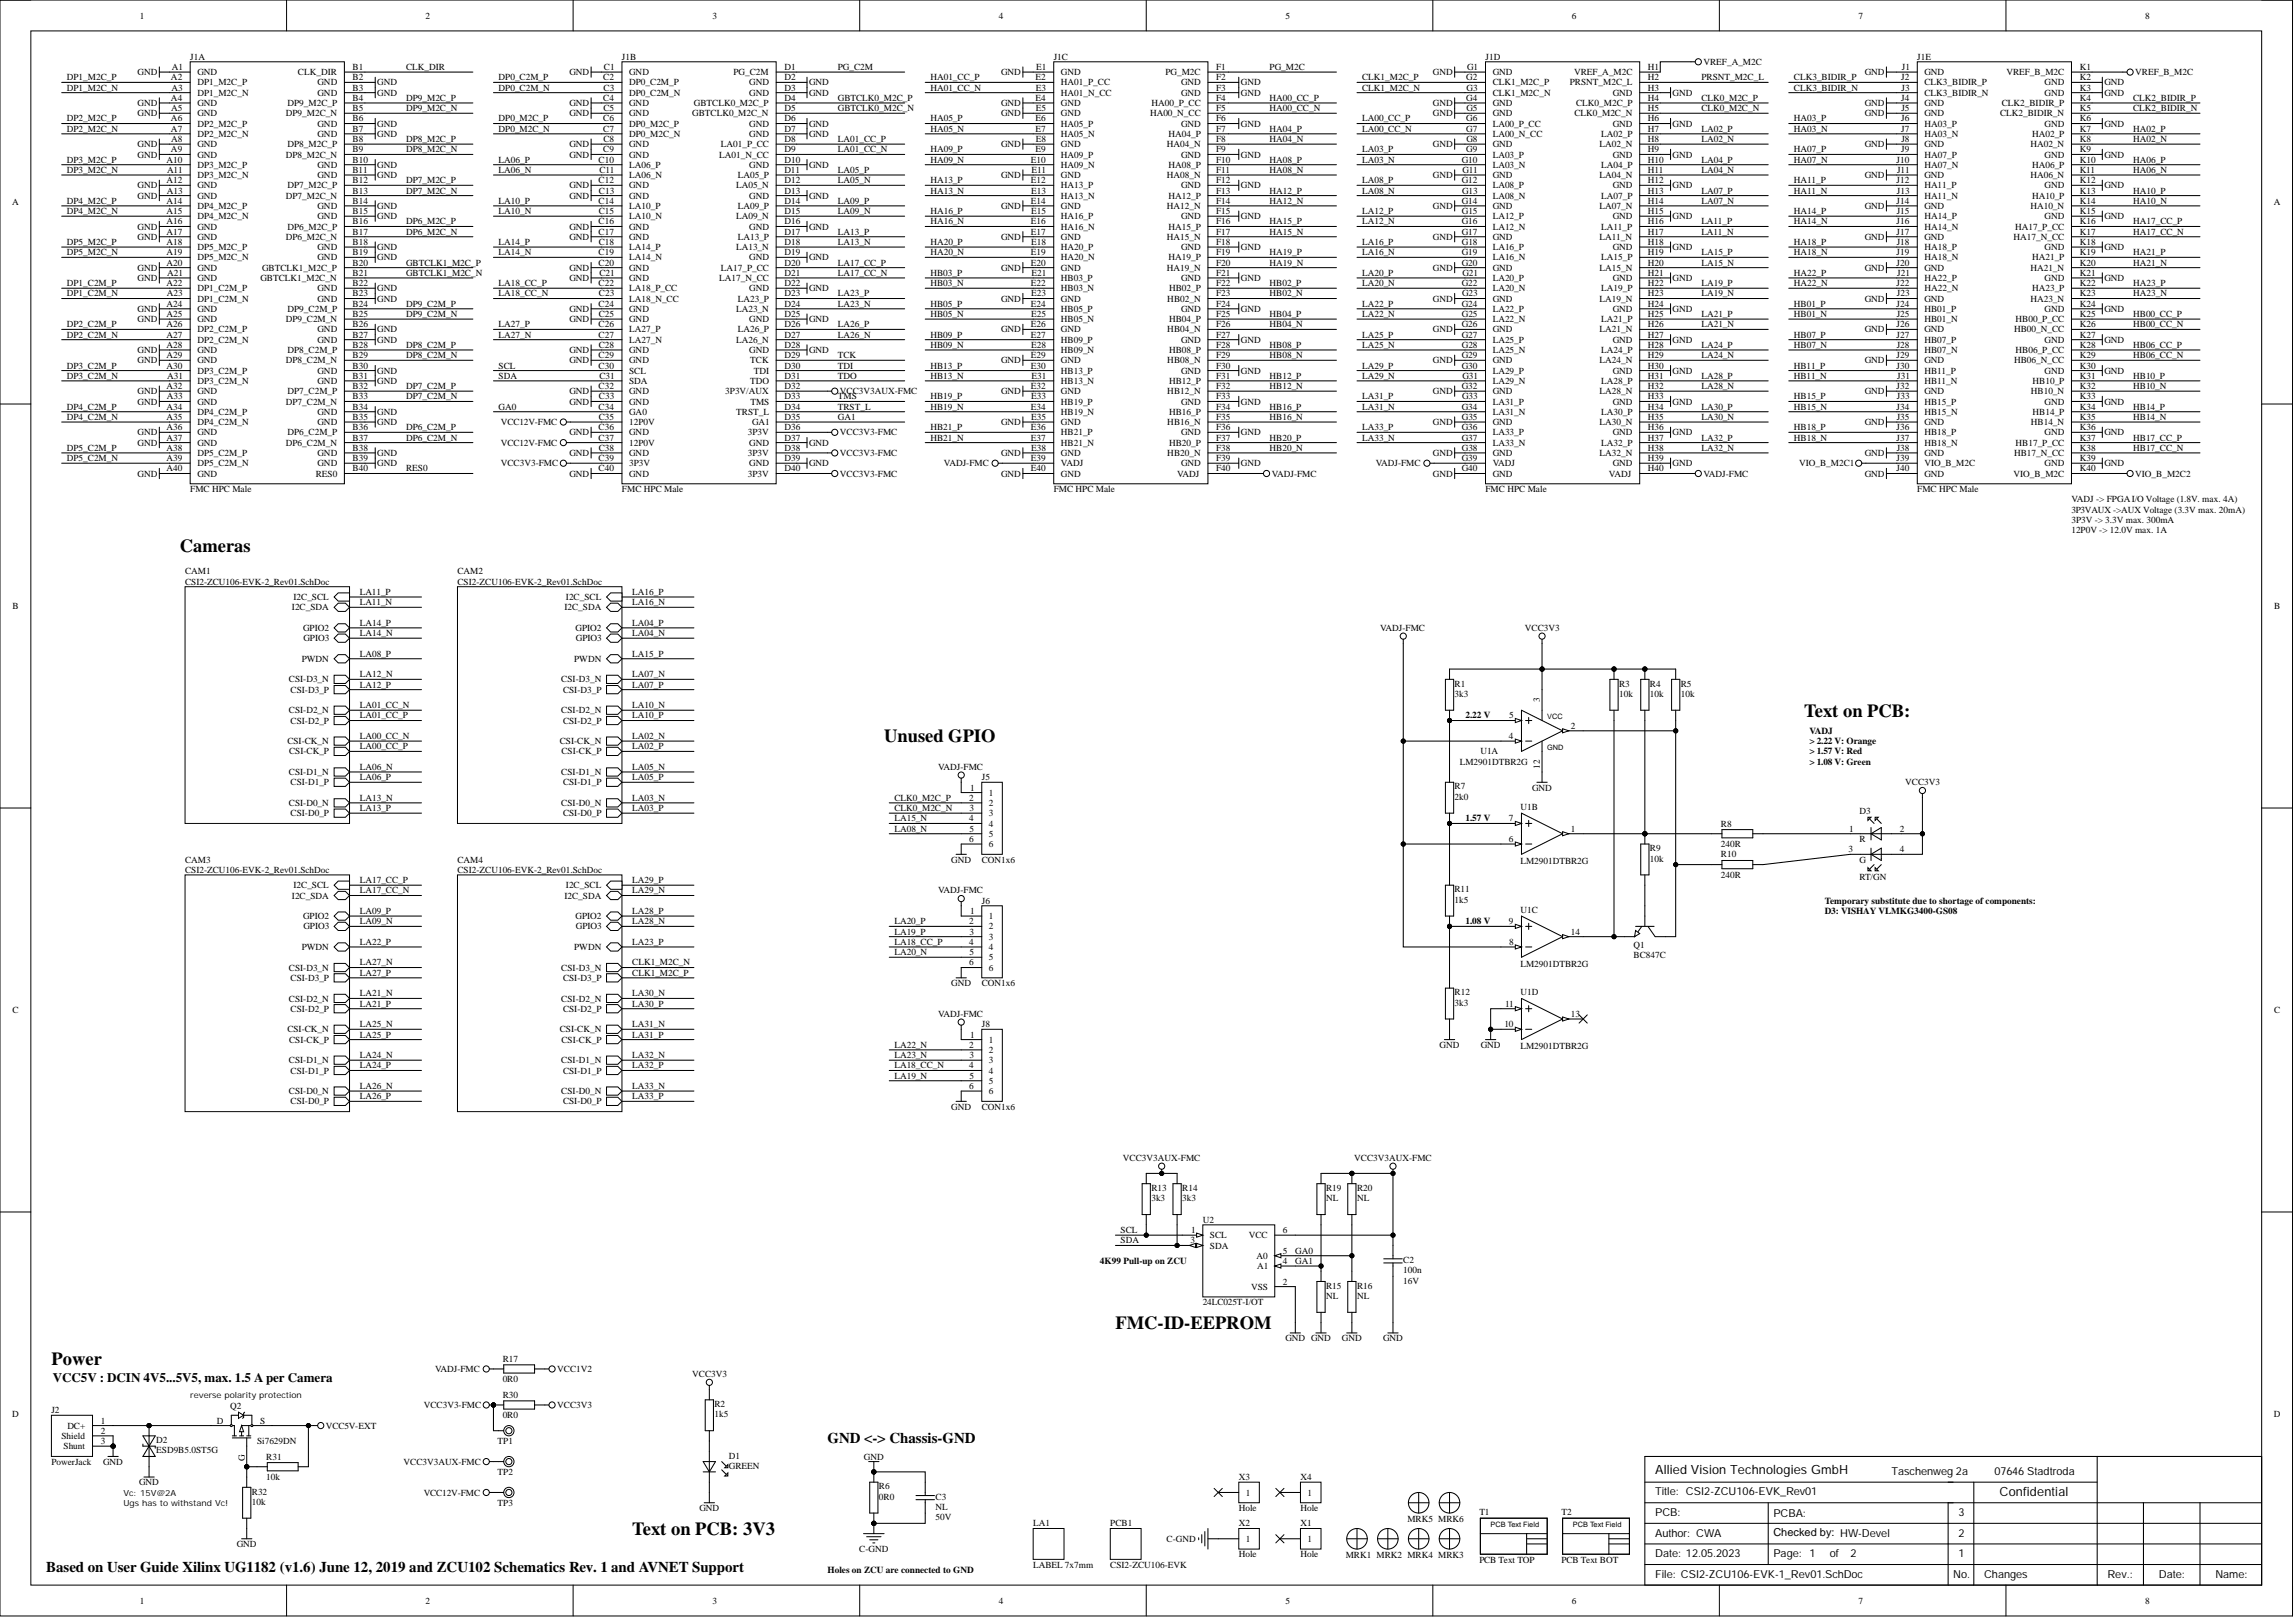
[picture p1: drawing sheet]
<svg xmlns="http://www.w3.org/2000/svg" width="566mm" height="399mm" viewBox="0 0 566 399" stroke-linecap="round" stroke-linejoin="round" font-family="sans-serif">
<defs><g id="words">
<g font-size="4.6">
<text x="44.4" y="136.1">Cameras</text>
<text x="445.1" y="176.7">Text on PCB:</text>
<text x="218.1" y="183">Unused GPIO</text>
<text x="275.2" y="327.7">FMC-ID-EEPROM</text>
<text x="12.7" y="336.6">Power</text>
<text x="156" y="378.5">Text on PCB: 3V3</text>
</g>
<g font-size="3.7">
<text x="204.2" y="355.8">GND &lt;-&gt; Chassis-GND</text>
<text x="11.4" y="387.5">Based on User Guide Xilinx UG1182 (v1.6) June 12, 2019 and ZCU102 Schematics Rev. 1 and AVNET Support</text>
</g>
<text font-size="3.2" x="13" y="340.7">VCC5V : DCIN 4V5...5V5, max. 1.5 A per Camera</text>
<g font-size="3.1">
<text x="408.3" y="363.6">Allied Vision Technologies GmbH</text>
<text x="493.3" y="369">Confidential</text>
</g>
<g font-size="2.7">
<text x="466.7" y="363.7">Taschenweg 2a</text>
<text x="492" y="363.7">07646 Stadtroda</text>
<text x="408.3" y="368.8">Title: CSI2-ZCU106-EVK_Rev01</text>
<text x="408.3" y="373.8">PCB:</text>
<text x="437.5" y="374.1">PCBA:</text>
<text x="483.2" y="373.8">3</text>
<text x="408.3" y="378.9">Author: CWA</text>
<text x="408.3" y="384">Date: 12.05.2023</text>
<text x="437.5" y="378.9">Checked by: HW-Devel</text>
<text x="437.5" y="384">Page: 1</text>
<text x="451.5" y="384">of</text>
<text x="456.5" y="384">2</text>
<text x="483.2" y="384">1</text>
<text x="483.2" y="378.9">2</text>
<text x="408.3" y="389.1">File: CSI2-ZCU106-EVK-1_Rev01.SchDoc</text>
<text x="481.9" y="389.1">No.</text>
<text x="489.5" y="389.1">Changes</text>
<text x="519.9" y="389.1">Rev.:</text>
<text x="532.6" y="389.1">Date:</text>
<text x="546.6" y="389.1">Name:</text>
</g>
<g font-size="2.3">
<text x="34.5" y="4.6">1</text>
<text x="105" y="4.6">2</text>
<text x="175.8" y="4.6">3</text>
<text x="246.4" y="4.6">4</text>
<text x="317.2" y="4.6">5</text>
<text x="387.8" y="4.6">6</text>
<text x="458.5" y="4.6">7</text>
<text x="529.2" y="4.6">8</text>
<text x="42.4" y="17.3">A1</text>
<text x="46.9" y="14.7">J1A</text>
<text x="87" y="17.3">B1</text>
<text x="100.2" y="17.3">CLK_DIR</text>
<text x="149" y="17.3">C1</text>
<text x="153.4" y="14.7">J1B</text>
<text x="193.5" y="17.3">D1</text>
<text x="206.7" y="17.3">PG_C2M</text>
<text x="255.7" y="17.3">E1</text>
<text x="260" y="14.7">J1C</text>
<text x="300" y="17.3">F1</text>
<text x="313.2" y="17.3">PG_M2C</text>
<text x="361.9" y="17.3">G1</text>
<text x="366.5" y="14.7">J1D</text>
<text x="406.6" y="17.3">H1</text>
<text x="420.3" y="16">VREF_A_M2C</text>
<text x="469.2" y="17.3">J1</text>
<text x="473" y="14.7">J1E</text>
<text x="513.1" y="17.3">K1</text>
<text x="16.5" y="19.8">DP1_M2C_P</text>
<text x="16.5" y="22.3">DP1_M2C_N</text>
<text x="33.9" y="18.5">GND</text>
<text x="42.2" y="19.8">A2</text>
<text x="42.3" y="22.3">A3</text>
<text x="48.7" y="18.5">GND</text>
<text x="48.7" y="21.1">DP1_M2C_P</text>
<text x="48.7" y="23.6">DP1_M2C_N</text>
<text x="73.5" y="18.5">CLK_DIR</text>
<text x="78.3" y="21.1">GND</text>
<text x="78.3" y="23.6">GND</text>
<text x="87" y="19.8">B2</text>
<text x="87" y="22.3">B3</text>
<text x="93.1" y="21.1">GND</text>
<text x="93.1" y="23.6">GND</text>
<text x="123" y="19.8">DP0_C2M_P</text>
<text x="123" y="22.3">DP0_C2M_N</text>
<text x="140.5" y="18.5">GND</text>
<text x="148.8" y="19.8">C2</text>
<text x="148.9" y="22.3">C3</text>
<text x="155.2" y="18.5">GND</text>
<text x="155.2" y="21.1">DP0_C2M_P</text>
<text x="155.2" y="23.6">DP0_C2M_N</text>
<text x="181" y="18.5">PG_C2M</text>
<text x="184.9" y="21.1">GND</text>
<text x="184.9" y="23.6">GND</text>
<text x="193.5" y="19.8">D2</text>
<text x="193.5" y="22.3">D3</text>
<text x="199.6" y="21.1">GND</text>
<text x="199.6" y="23.6">GND</text>
<text x="229.5" y="19.8">HA01_CC_P</text>
<text x="229.5" y="22.3">HA01_CC_N</text>
<text x="247" y="18.5">GND</text>
<text x="255.5" y="19.8">E2</text>
<text x="255.6" y="22.3">E3</text>
<text x="261.7" y="18.5">GND</text>
<text x="261.7" y="21.1">HA01_P_CC</text>
<text x="261.7" y="23.6">HA01_N_CC</text>
<text x="287.5" y="18.5">PG_M2C</text>
<text x="291.4" y="21.1">GND</text>
<text x="291.4" y="23.6">GND</text>
<text x="300" y="19.8">F2</text>
<text x="300" y="22.3">F3</text>
<text x="306.1" y="21.1">GND</text>
<text x="306.1" y="23.6">GND</text>
<text x="336.1" y="19.8">CLK1_M2C_P</text>
<text x="336.1" y="22.3">CLK1_M2C_N</text>
<text x="353.5" y="18.5">GND</text>
<text x="361.8" y="19.8">G2</text>
<text x="361.8" y="22.3">G3</text>
<text x="368.3" y="18.5">GND</text>
<text x="368.3" y="21.1">CLK1_M2C_P</text>
<text x="368.3" y="23.6">CLK1_M2C_N</text>
<text x="387.3" y="21.1">PRSNT_M2C_L</text>
<text x="388.3" y="18.5">VREF_A_M2C</text>
<text x="397.9" y="23.6">GND</text>
<text x="406.6" y="19.8">H2</text>
<text x="406.6" y="22.3">H3</text>
<text x="412.7" y="23.6">GND</text>
<text x="419.8" y="19.8">PRSNT_M2C_L</text>
<text x="442.6" y="19.8">CLK3_BIDIR_P</text>
<text x="442.6" y="22.3">CLK3_BIDIR_N</text>
<text x="460" y="18.5">GND</text>
<text x="469" y="19.8">J2</text>
<text x="469.1" y="22.3">J3</text>
<text x="474.8" y="18.5">GND</text>
<text x="474.8" y="21.1">CLK3_BIDIR_P</text>
<text x="474.8" y="23.6">CLK3_BIDIR_N</text>
<text x="495" y="18.5">VREF_B_M2C</text>
<text x="504.4" y="21.1">GND</text>
<text x="504.4" y="23.6">GND</text>
<text x="513.1" y="19.8">K2</text>
<text x="513.1" y="22.3">K3</text>
<text x="519.2" y="21.1">GND</text>
<text x="519.2" y="23.6">GND</text>
<text x="526.8" y="18.5">VREF_B_M2C</text>
<text x="16.5" y="30">DP2_M2C_P</text>
<text x="33.9" y="28.7">GND</text>
<text x="33.9" y="26.2">GND</text>
<text x="42.2" y="24.9">A4</text>
<text x="42.2" y="30">A6</text>
<text x="42.2" y="27.4">A5</text>
<text x="48.7" y="26.2">GND</text>
<text x="48.7" y="28.7">GND</text>
<text x="70.5" y="28.7">DP9_M2C_N</text>
<text x="70.9" y="26.2">DP9_M2C_P</text>
<text x="87" y="24.9">B4</text>
<text x="87" y="27.4">B5</text>
<text x="87" y="30">B6</text>
<text x="100.2" y="24.9">DP9_M2C_P</text>
<text x="100.2" y="27.4">DP9_M2C_N</text>
<text x="123" y="30">DP0_M2C_P</text>
<text x="140.5" y="26.2">GND</text>
<text x="140.5" y="28.7">GND</text>
<text x="148.8" y="24.9">C4</text>
<text x="148.8" y="30">C6</text>
<text x="148.9" y="27.4">C5</text>
<text x="155.2" y="26.2">GND</text>
<text x="155.2" y="28.7">GND</text>
<text x="170.8" y="28.7">GBTCLK0_M2C_N</text>
<text x="171.2" y="26.2">GBTCLK0_M2C_P</text>
<text x="193.5" y="24.9">D4</text>
<text x="193.5" y="27.4">D5</text>
<text x="193.5" y="30">D6</text>
<text x="206.7" y="24.9">GBTCLK0_M2C_P</text>
<text x="206.7" y="27.4">GBTCLK0_M2C_N</text>
<text x="229.5" y="30">HA05_P</text>
<text x="247" y="26.2">GND</text>
<text x="247" y="28.7">GND</text>
<text x="255.5" y="24.9">E4</text>
<text x="255.5" y="30">E6</text>
<text x="255.5" y="27.4">E5</text>
<text x="261.7" y="26.2">GND</text>
<text x="261.7" y="28.7">GND</text>
<text x="283.7" y="28.7">HA00_N_CC</text>
<text x="284.1" y="26.2">HA00_P_CC</text>
<text x="300" y="24.9">F4</text>
<text x="300" y="27.4">F5</text>
<text x="300" y="30">F6</text>
<text x="313.2" y="24.9">HA00_CC_P</text>
<text x="313.2" y="27.4">HA00_CC_N</text>
<text x="336.1" y="30">LA00_CC_P</text>
<text x="353.5" y="26.2">GND</text>
<text x="353.5" y="28.7">GND</text>
<text x="361.8" y="24.9">G4</text>
<text x="361.8" y="30">G6</text>
<text x="361.8" y="27.4">G5</text>
<text x="368.3" y="26.2">GND</text>
<text x="368.3" y="28.7">GND</text>
<text x="388.4" y="28.7">CLK0_M2C_N</text>
<text x="388.9" y="26.2">CLK0_M2C_P</text>
<text x="406.6" y="24.9">H4</text>
<text x="406.6" y="27.4">H5</text>
<text x="406.6" y="30">H6</text>
<text x="419.8" y="24.9">CLK0_M2C_P</text>
<text x="419.8" y="27.4">CLK0_M2C_N</text>
<text x="442.6" y="30">HA03_P</text>
<text x="460" y="26.2">GND</text>
<text x="460" y="28.7">GND</text>
<text x="469" y="24.9">J4</text>
<text x="469" y="30">J6</text>
<text x="469.1" y="27.4">J5</text>
<text x="474.8" y="26.2">GND</text>
<text x="474.8" y="28.7">GND</text>
<text x="493.4" y="28.7">CLK2_BIDIR_N</text>
<text x="493.9" y="26.2">CLK2_BIDIR_P</text>
<text x="513.1" y="24.9">K4</text>
<text x="513.1" y="27.4">K5</text>
<text x="513.1" y="30">K6</text>
<text x="526.3" y="24.9">CLK2_BIDIR_P</text>
<text x="526.3" y="27.4">CLK2_BIDIR_N</text>
<text x="16.5" y="32.5">DP2_M2C_N</text>
<text x="42.2" y="32.5">A7</text>
<text x="42.2" y="35">A8</text>
<text x="48.7" y="31.2">DP2_M2C_P</text>
<text x="48.7" y="33.8">DP2_M2C_N</text>
<text x="78.3" y="31.2">GND</text>
<text x="78.3" y="33.8">GND</text>
<text x="87" y="32.5">B7</text>
<text x="87" y="35">B8</text>
<text x="93.1" y="31.2">GND</text>
<text x="93.1" y="33.8">GND</text>
<text x="100.2" y="35">DP8_M2C_P</text>
<text x="123" y="32.5">DP0_M2C_N</text>
<text x="148.8" y="32.5">C7</text>
<text x="148.9" y="35">C8</text>
<text x="155.2" y="31.2">DP0_M2C_P</text>
<text x="155.2" y="33.8">DP0_M2C_N</text>
<text x="184.9" y="31.2">GND</text>
<text x="184.9" y="33.8">GND</text>
<text x="193.5" y="32.5">D7</text>
<text x="193.5" y="35">D8</text>
<text x="199.6" y="31.2">GND</text>
<text x="199.6" y="33.8">GND</text>
<text x="206.7" y="35">LA01_CC_P</text>
<text x="229.5" y="32.5">HA05_N</text>
<text x="255.5" y="32.5">E7</text>
<text x="255.5" y="35">E8</text>
<text x="261.7" y="31.2">HA05_P</text>
<text x="261.7" y="33.8">HA05_N</text>
<text x="288.3" y="33.8">HA04_P</text>
<text x="291.4" y="31.2">GND</text>
<text x="300" y="32.5">F7</text>
<text x="300" y="35">F8</text>
<text x="306.1" y="31.2">GND</text>
<text x="313.2" y="32.5">HA04_P</text>
<text x="313.2" y="35">HA04_N</text>
<text x="336.1" y="32.5">LA00_CC_N</text>
<text x="361.8" y="32.5">G7</text>
<text x="361.8" y="35">G8</text>
<text x="368.3" y="31.2">LA00_P_CC</text>
<text x="368.3" y="33.8">LA00_N_CC</text>
<text x="395.1" y="33.8">LA02_P</text>
<text x="397.9" y="31.2">GND</text>
<text x="406.6" y="32.5">H7</text>
<text x="406.6" y="35">H8</text>
<text x="412.7" y="31.2">GND</text>
<text x="419.8" y="32.5">LA02_P</text>
<text x="419.8" y="35">LA02_N</text>
<text x="442.6" y="32.5">HA03_N</text>
<text x="469" y="32.5">J7</text>
<text x="469.1" y="35">J8</text>
<text x="474.8" y="31.2">HA03_P</text>
<text x="474.8" y="33.8">HA03_N</text>
<text x="501.3" y="33.8">HA02_P</text>
<text x="504.4" y="31.2">GND</text>
<text x="513.1" y="32.5">K7</text>
<text x="513.1" y="35">K8</text>
<text x="519.2" y="31.2">GND</text>
<text x="526.3" y="35">HA02_N</text>
<text x="526.3" y="32.5">HA02_P</text>
<text x="16.5" y="40.1">DP3_M2C_P</text>
<text x="33.9" y="38.8">GND</text>
<text x="33.9" y="36.3">GND</text>
<text x="41" y="40.1">A10</text>
<text x="42.2" y="37.6">A9</text>
<text x="48.7" y="36.3">GND</text>
<text x="48.7" y="38.8">GND</text>
<text x="48.7" y="41.4">DP3_M2C_P</text>
<text x="70.5" y="38.8">DP8_M2C_N</text>
<text x="70.9" y="36.3">DP8_M2C_P</text>
<text x="78.3" y="41.4">GND</text>
<text x="87" y="37.6">B9</text>
<text x="87" y="40.1">B10</text>
<text x="93.1" y="41.4">GND</text>
<text x="100.2" y="37.6">DP8_M2C_N</text>
<text x="123" y="40.1">LA06_P</text>
<text x="140.5" y="36.3">GND</text>
<text x="140.5" y="38.8">GND</text>
<text x="147.7" y="40.1">C10</text>
<text x="148.8" y="37.6">C9</text>
<text x="155.2" y="36.3">GND</text>
<text x="155.2" y="38.8">GND</text>
<text x="155.2" y="41.4">LA06_P</text>
<text x="177.5" y="38.8">LA01_N_CC</text>
<text x="177.8" y="36.3">LA01_P_CC</text>
<text x="184.9" y="41.4">GND</text>
<text x="193.5" y="37.6">D9</text>
<text x="193.5" y="40.1">D10</text>
<text x="199.6" y="41.4">GND</text>
<text x="206.7" y="37.6">LA01_CC_N</text>
<text x="229.5" y="37.6">HA09_P</text>
<text x="229.5" y="40.1">HA09_N</text>
<text x="247" y="36.3">GND</text>
<text x="254.3" y="40.1">E10</text>
<text x="255.5" y="37.6">E9</text>
<text x="261.7" y="36.3">GND</text>
<text x="261.7" y="38.8">HA09_P</text>
<text x="261.7" y="41.4">HA09_N</text>
<text x="287.9" y="36.3">HA04_N</text>
<text x="288.3" y="41.4">HA08_P</text>
<text x="291.4" y="38.8">GND</text>
<text x="300" y="37.6">F9</text>
<text x="300" y="40.1">F10</text>
<text x="306.1" y="38.8">GND</text>
<text x="313.2" y="40.1">HA08_P</text>
<text x="336.1" y="37.6">LA03_P</text>
<text x="336.1" y="40.1">LA03_N</text>
<text x="353.5" y="36.3">GND</text>
<text x="360.6" y="40.1">G10</text>
<text x="361.8" y="37.6">G9</text>
<text x="368.3" y="36.3">GND</text>
<text x="368.3" y="38.8">LA03_P</text>
<text x="368.3" y="41.4">LA03_N</text>
<text x="394.6" y="36.3">LA02_N</text>
<text x="395.1" y="41.4">LA04_P</text>
<text x="397.9" y="38.8">GND</text>
<text x="406.6" y="37.6">H9</text>
<text x="406.6" y="40.1">H10</text>
<text x="412.7" y="38.8">GND</text>
<text x="419.8" y="40.1">LA04_P</text>
<text x="442.6" y="40.1">HA07_N</text>
<text x="442.6" y="37.6">HA07_P</text>
<text x="460" y="36.3">GND</text>
<text x="467.9" y="40.1">J10</text>
<text x="469" y="37.6">J9</text>
<text x="474.8" y="36.3">GND</text>
<text x="474.8" y="38.8">HA07_P</text>
<text x="474.8" y="41.4">HA07_N</text>
<text x="500.9" y="36.3">HA02_N</text>
<text x="501.3" y="41.4">HA06_P</text>
<text x="504.4" y="38.8">GND</text>
<text x="513.1" y="37.6">K9</text>
<text x="513.1" y="40.1">K10</text>
<text x="519.2" y="38.8">GND</text>
<text x="526.3" y="40.1">HA06_P</text>
<text x="16.5" y="42.6">DP3_M2C_N</text>
<text x="33.9" y="46.5">GND</text>
<text x="41" y="45.2">A12</text>
<text x="41.1" y="47.7">A13</text>
<text x="41.2" y="42.6">A11</text>
<text x="48.7" y="43.9">DP3_M2C_N</text>
<text x="48.7" y="46.5">GND</text>
<text x="70.9" y="46.5">DP7_M2C_P</text>
<text x="78.3" y="43.9">GND</text>
<text x="87" y="42.6">B11</text>
<text x="87" y="45.2">B12</text>
<text x="87" y="47.7">B13</text>
<text x="93.1" y="43.9">GND</text>
<text x="100.2" y="45.2">DP7_M2C_P</text>
<text x="100.2" y="47.7">DP7_M2C_N</text>
<text x="123" y="42.6">LA06_N</text>
<text x="140.5" y="46.5">GND</text>
<text x="147.7" y="45.2">C12</text>
<text x="147.8" y="47.7">C13</text>
<text x="147.9" y="42.6">C11</text>
<text x="155.2" y="43.9">LA06_N</text>
<text x="155.2" y="46.5">GND</text>
<text x="181.6" y="46.5">LA05_N</text>
<text x="182" y="43.9">LA05_P</text>
<text x="193.5" y="42.6">D11</text>
<text x="193.5" y="45.2">D12</text>
<text x="193.5" y="47.7">D13</text>
<text x="206.7" y="42.6">LA05_P</text>
<text x="206.7" y="45.2">LA05_N</text>
<text x="229.5" y="45.2">HA13_P</text>
<text x="229.5" y="47.7">HA13_N</text>
<text x="247" y="43.9">GND</text>
<text x="254.3" y="45.2">E12</text>
<text x="254.4" y="47.7">E13</text>
<text x="254.5" y="42.6">E11</text>
<text x="261.7" y="43.9">GND</text>
<text x="261.7" y="46.5">HA13_P</text>
<text x="287.9" y="43.9">HA08_N</text>
<text x="291.4" y="46.5">GND</text>
<text x="300" y="42.6">F11</text>
<text x="300" y="45.2">F12</text>
<text x="300" y="47.7">F13</text>
<text x="306.1" y="46.5">GND</text>
<text x="313.2" y="42.6">HA08_N</text>
<text x="313.2" y="47.7">HA12_P</text>
<text x="336.1" y="45.2">LA08_P</text>
<text x="336.1" y="47.7">LA08_N</text>
<text x="353.5" y="43.9">GND</text>
<text x="360.6" y="45.2">G12</text>
<text x="360.7" y="47.7">G13</text>
<text x="360.8" y="42.6">G11</text>
<text x="368.3" y="43.9">GND</text>
<text x="368.3" y="46.5">LA08_P</text>
<text x="394.6" y="43.9">LA04_N</text>
<text x="397.9" y="46.5">GND</text>
<text x="406.6" y="42.6">H11</text>
<text x="406.6" y="45.2">H12</text>
<text x="406.6" y="47.7">H13</text>
<text x="412.7" y="46.5">GND</text>
<text x="419.8" y="42.6">LA04_N</text>
<text x="419.8" y="47.7">LA07_P</text>
<text x="442.6" y="47.7">HA11_N</text>
<text x="442.6" y="45.2">HA11_P</text>
<text x="460" y="43.9">GND</text>
<text x="467.9" y="45.2">J12</text>
<text x="468" y="47.7">J13</text>
<text x="468.1" y="42.6">J11</text>
<text x="474.8" y="43.9">GND</text>
<text x="474.8" y="46.5">HA11_P</text>
<text x="500.9" y="43.9">HA06_N</text>
<text x="504.4" y="46.5">GND</text>
<text x="513.1" y="42.6">K11</text>
<text x="513.1" y="45.2">K12</text>
<text x="513.1" y="47.7">K13</text>
<text x="519.2" y="46.5">GND</text>
<text x="526.3" y="42.6">HA06_N</text>
<text x="526.3" y="47.7">HA10_P</text>
<text x="3" y="50.6">A</text>
<text x="16.5" y="50.3">DP4_M2C_P</text>
<text x="16.5" y="52.8">DP4_M2C_N</text>
<text x="33.9" y="49">GND</text>
<text x="41" y="50.3">A14</text>
<text x="41.1" y="52.8">A15</text>
<text x="48.7" y="49">GND</text>
<text x="48.7" y="51.5">DP4_M2C_P</text>
<text x="70.5" y="49">DP7_M2C_N</text>
<text x="78.3" y="51.5">GND</text>
<text x="87" y="50.3">B14</text>
<text x="87" y="52.8">B15</text>
<text x="93.1" y="51.5">GND</text>
<text x="123" y="50.3">LA10_P</text>
<text x="123" y="52.8">LA10_N</text>
<text x="140.5" y="49">GND</text>
<text x="147.7" y="50.3">C14</text>
<text x="147.7" y="52.8">C15</text>
<text x="155.2" y="49">GND</text>
<text x="155.2" y="51.5">LA10_P</text>
<text x="182" y="51.5">LA09_P</text>
<text x="184.9" y="49">GND</text>
<text x="193.5" y="50.3">D14</text>
<text x="193.5" y="52.8">D15</text>
<text x="199.6" y="49">GND</text>
<text x="206.7" y="52.8">LA09_N</text>
<text x="206.7" y="50.3">LA09_P</text>
<text x="229.5" y="52.8">HA16_P</text>
<text x="247" y="51.5">GND</text>
<text x="254.3" y="50.3">E14</text>
<text x="254.4" y="52.8">E15</text>
<text x="261.7" y="49">HA13_N</text>
<text x="261.7" y="51.5">GND</text>
<text x="287.9" y="51.5">HA12_N</text>
<text x="288.3" y="49">HA12_P</text>
<text x="300" y="50.3">F14</text>
<text x="300" y="52.8">F15</text>
<text x="313.2" y="50.3">HA12_N</text>
<text x="336.1" y="52.8">LA12_P</text>
<text x="353.5" y="51.5">GND</text>
<text x="360.6" y="50.3">G14</text>
<text x="360.7" y="52.8">G15</text>
<text x="368.3" y="49">LA08_N</text>
<text x="368.3" y="51.5">GND</text>
<text x="394.6" y="51.5">LA07_N</text>
<text x="395.1" y="49">LA07_P</text>
<text x="406.6" y="50.3">H14</text>
<text x="406.6" y="52.8">H15</text>
<text x="419.8" y="50.3">LA07_N</text>
<text x="442.6" y="52.8">HA14_P</text>
<text x="460" y="51.5">GND</text>
<text x="467.9" y="50.3">J14</text>
<text x="467.9" y="52.8">J15</text>
<text x="474.8" y="49">HA11_N</text>
<text x="474.8" y="51.5">GND</text>
<text x="500.9" y="51.5">HA10_N</text>
<text x="501.3" y="49">HA10_P</text>
<text x="513.1" y="50.3">K14</text>
<text x="513.1" y="52.8">K15</text>
<text x="526.3" y="50.3">HA10_N</text>
<text x="561" y="50.6">A</text>
<text x="33.9" y="59.1">GND</text>
<text x="33.9" y="56.6">GND</text>
<text x="41" y="55.3">A16</text>
<text x="41" y="57.9">A17</text>
<text x="48.7" y="54.1">DP4_M2C_N</text>
<text x="48.7" y="56.6">GND</text>
<text x="48.7" y="59.1">GND</text>
<text x="70.5" y="59.1">DP6_M2C_N</text>
<text x="70.9" y="56.6">DP6_M2C_P</text>
<text x="78.3" y="54.1">GND</text>
<text x="87" y="55.3">B16</text>
<text x="87" y="57.9">B17</text>
<text x="93.1" y="54.1">GND</text>
<text x="100.2" y="55.3">DP6_M2C_P</text>
<text x="100.2" y="57.9">DP6_M2C_N</text>
<text x="140.5" y="56.6">GND</text>
<text x="140.5" y="59.1">GND</text>
<text x="147.7" y="55.3">C16</text>
<text x="147.7" y="57.9">C17</text>
<text x="155.2" y="54.1">LA10_N</text>
<text x="155.2" y="56.6">GND</text>
<text x="155.2" y="59.1">GND</text>
<text x="181.6" y="54.1">LA09_N</text>
<text x="182" y="59.1">LA13_P</text>
<text x="184.9" y="56.6">GND</text>
<text x="193.5" y="55.3">D16</text>
<text x="193.5" y="57.9">D17</text>
<text x="199.6" y="56.6">GND</text>
<text x="206.7" y="57.9">LA13_P</text>
<text x="229.5" y="55.3">HA16_N</text>
<text x="247" y="59.1">GND</text>
<text x="254.3" y="55.3">E16</text>
<text x="254.3" y="57.9">E17</text>
<text x="261.7" y="54.1">HA16_P</text>
<text x="261.7" y="56.6">HA16_N</text>
<text x="261.7" y="59.1">GND</text>
<text x="287.9" y="59.1">HA15_N</text>
<text x="288.3" y="56.6">HA15_P</text>
<text x="291.4" y="54.1">GND</text>
<text x="300" y="55.3">F16</text>
<text x="300" y="57.9">F17</text>
<text x="306.1" y="54.1">GND</text>
<text x="313.2" y="55.3">HA15_P</text>
<text x="313.2" y="57.9">HA15_N</text>
<text x="336.1" y="55.3">LA12_N</text>
<text x="353.5" y="59.1">GND</text>
<text x="360.6" y="55.3">G16</text>
<text x="360.6" y="57.9">G17</text>
<text x="368.3" y="54.1">LA12_P</text>
<text x="368.3" y="56.6">LA12_N</text>
<text x="368.3" y="59.1">GND</text>
<text x="394.6" y="59.1">LA11_N</text>
<text x="395.1" y="56.6">LA11_P</text>
<text x="397.9" y="54.1">GND</text>
<text x="406.6" y="55.3">H16</text>
<text x="406.6" y="57.9">H17</text>
<text x="412.7" y="54.1">GND</text>
<text x="419.8" y="55.3">LA11_P</text>
<text x="419.8" y="57.9">LA11_N</text>
<text x="442.6" y="55.3">HA14_N</text>
<text x="460" y="59.1">GND</text>
<text x="467.9" y="55.3">J16</text>
<text x="467.9" y="57.9">J17</text>
<text x="474.8" y="54.1">HA14_P</text>
<text x="474.8" y="56.6">HA14_N</text>
<text x="474.8" y="59.1">GND</text>
<text x="496.8" y="59.1">HA17_N_CC</text>
<text x="497.2" y="56.6">HA17_P_CC</text>
<text x="504.4" y="54.1">GND</text>
<text x="513.1" y="55.3">K16</text>
<text x="513.1" y="57.9">K17</text>
<text x="519.2" y="54.1">GND</text>
<text x="526.3" y="57.9">HA17_CC_N</text>
<text x="526.3" y="55.3">HA17_CC_P</text>
<text x="16.5" y="60.4">DP5_M2C_P</text>
<text x="16.5" y="63">DP5_M2C_N</text>
<text x="41" y="63">A19</text>
<text x="41" y="65.5">A20</text>
<text x="41.1" y="60.4">A18</text>
<text x="48.7" y="61.7">DP5_M2C_P</text>
<text x="48.7" y="64.2">DP5_M2C_N</text>
<text x="78.3" y="61.7">GND</text>
<text x="78.3" y="64.2">GND</text>
<text x="87" y="60.4">B18</text>
<text x="87" y="63">B19</text>
<text x="87" y="65.5">B20</text>
<text x="93.1" y="61.7">GND</text>
<text x="93.1" y="64.2">GND</text>
<text x="100.2" y="65.5">GBTCLK1_M2C_P</text>
<text x="123" y="60.4">LA14_P</text>
<text x="123" y="63">LA14_N</text>
<text x="147.7" y="63">C19</text>
<text x="147.7" y="65.5">C20</text>
<text x="147.7" y="60.4">C18</text>
<text x="155.2" y="61.7">LA14_P</text>
<text x="155.2" y="64.2">LA14_N</text>
<text x="181.6" y="61.7">LA13_N</text>
<text x="184.9" y="64.2">GND</text>
<text x="193.5" y="60.4">D18</text>
<text x="193.5" y="63">D19</text>
<text x="193.5" y="65.5">D20</text>
<text x="199.6" y="64.2">GND</text>
<text x="206.7" y="65.5">LA17_CC_P</text>
<text x="206.7" y="60.4">LA13_N</text>
<text x="229.5" y="60.4">HA20_P</text>
<text x="229.5" y="63">HA20_N</text>
<text x="254.3" y="63">E19</text>
<text x="254.3" y="65.5">E20</text>
<text x="254.4" y="60.4">E18</text>
<text x="261.7" y="61.7">HA20_P</text>
<text x="261.7" y="64.2">HA20_N</text>
<text x="288.3" y="64.2">HA19_P</text>
<text x="291.4" y="61.7">GND</text>
<text x="300" y="60.4">F18</text>
<text x="300" y="63">F19</text>
<text x="300" y="65.5">F20</text>
<text x="306.1" y="61.7">GND</text>
<text x="313.2" y="63">HA19_P</text>
<text x="313.2" y="65.5">HA19_N</text>
<text x="336.1" y="60.4">LA16_P</text>
<text x="336.1" y="63">LA16_N</text>
<text x="360.6" y="63">G19</text>
<text x="360.6" y="65.5">G20</text>
<text x="360.7" y="60.4">G18</text>
<text x="368.3" y="61.7">LA16_P</text>
<text x="368.3" y="64.2">LA16_N</text>
<text x="395.1" y="64.2">LA15_P</text>
<text x="397.9" y="61.7">GND</text>
<text x="406.6" y="60.4">H18</text>
<text x="406.6" y="63">H19</text>
<text x="406.6" y="65.5">H20</text>
<text x="412.7" y="61.7">GND</text>
<text x="419.8" y="63">LA15_P</text>
<text x="419.8" y="65.5">LA15_N</text>
<text x="442.6" y="63">HA18_N</text>
<text x="442.6" y="60.4">HA18_P</text>
<text x="467.9" y="63">J19</text>
<text x="467.9" y="65.5">J20</text>
<text x="467.9" y="60.4">J18</text>
<text x="474.8" y="61.7">HA18_P</text>
<text x="474.8" y="64.2">HA18_N</text>
<text x="501.3" y="64.2">HA21_P</text>
<text x="504.4" y="61.7">GND</text>
<text x="513.1" y="60.4">K18</text>
<text x="513.1" y="63">K19</text>
<text x="513.1" y="65.5">K20</text>
<text x="519.2" y="61.7">GND</text>
<text x="526.3" y="65.5">HA21_N</text>
<text x="526.3" y="63">HA21_P</text>
<text x="16.5" y="70.6">DP1_C2M_P</text>
<text x="33.9" y="69.3">GND</text>
<text x="33.9" y="66.8">GND</text>
<text x="41" y="70.6">A22</text>
<text x="41.2" y="68">A21</text>
<text x="48.7" y="66.8">GND</text>
<text x="48.7" y="69.3">GND</text>
<text x="48.7" y="71.8">DP1_C2M_P</text>
<text x="64.3" y="69.3">GBTCLK1_M2C_N</text>
<text x="64.7" y="66.8">GBTCLK1_M2C_P</text>
<text x="78.3" y="71.8">GND</text>
<text x="87" y="68">B21</text>
<text x="87" y="70.6">B22</text>
<text x="93.1" y="71.8">GND</text>
<text x="100.2" y="68">GBTCLK1_M2C_N</text>
<text x="123" y="70.6">LA18_CC_P</text>
<text x="140.5" y="66.8">GND</text>
<text x="140.5" y="69.3">GND</text>
<text x="147.7" y="70.6">C22</text>
<text x="147.9" y="68">C21</text>
<text x="155.2" y="66.8">GND</text>
<text x="155.2" y="69.3">GND</text>
<text x="155.2" y="71.8">LA18_P_CC</text>
<text x="177.5" y="69.3">LA17_N_CC</text>
<text x="177.8" y="66.8">LA17_P_CC</text>
<text x="184.9" y="71.8">GND</text>
<text x="193.5" y="68">D21</text>
<text x="193.5" y="70.6">D22</text>
<text x="199.6" y="71.8">GND</text>
<text x="206.7" y="68">LA17_CC_N</text>
<text x="229.5" y="68">HB03_P</text>
<text x="229.5" y="70.6">HB03_N</text>
<text x="247" y="66.8">GND</text>
<text x="254.3" y="70.6">E22</text>
<text x="254.5" y="68">E21</text>
<text x="261.7" y="66.8">GND</text>
<text x="261.7" y="69.3">HB03_P</text>
<text x="261.7" y="71.8">HB03_N</text>
<text x="287.9" y="66.8">HA19_N</text>
<text x="288.4" y="71.8">HB02_P</text>
<text x="291.4" y="69.3">GND</text>
<text x="300" y="68">F21</text>
<text x="300" y="70.6">F22</text>
<text x="306.1" y="69.3">GND</text>
<text x="313.2" y="70.6">HB02_P</text>
<text x="336.1" y="68">LA20_P</text>
<text x="336.1" y="70.6">LA20_N</text>
<text x="353.5" y="66.8">GND</text>
<text x="360.6" y="70.6">G22</text>
<text x="360.8" y="68">G21</text>
<text x="368.3" y="66.8">GND</text>
<text x="368.3" y="69.3">LA20_P</text>
<text x="368.3" y="71.8">LA20_N</text>
<text x="394.6" y="66.8">LA15_N</text>
<text x="395.1" y="71.8">LA19_P</text>
<text x="397.9" y="69.3">GND</text>
<text x="406.6" y="68">H21</text>
<text x="406.6" y="70.6">H22</text>
<text x="412.7" y="69.3">GND</text>
<text x="419.8" y="70.6">LA19_P</text>
<text x="442.6" y="70.6">HA22_N</text>
<text x="442.6" y="68">HA22_P</text>
<text x="460" y="66.8">GND</text>
<text x="467.9" y="70.6">J22</text>
<text x="468.1" y="68">J21</text>
<text x="474.8" y="66.8">GND</text>
<text x="474.8" y="69.3">HA22_P</text>
<text x="474.8" y="71.8">HA22_N</text>
<text x="500.9" y="66.8">HA21_N</text>
<text x="501.3" y="71.8">HA23_P</text>
<text x="504.4" y="69.3">GND</text>
<text x="513.1" y="68">K21</text>
<text x="513.1" y="70.6">K22</text>
<text x="519.2" y="69.3">GND</text>
<text x="526.3" y="70.6">HA23_P</text>
<text x="16.5" y="73.1">DP1_C2M_N</text>
<text x="33.9" y="76.9">GND</text>
<text x="41" y="75.6">A24</text>
<text x="41.1" y="73.1">A23</text>
<text x="48.7" y="74.4">DP1_C2M_N</text>
<text x="48.7" y="76.9">GND</text>
<text x="70.9" y="76.9">DP9_C2M_P</text>
<text x="78.3" y="74.4">GND</text>
<text x="87" y="73.1">B23</text>
<text x="87" y="75.6">B24</text>
<text x="93.1" y="74.4">GND</text>
<text x="100.2" y="75.6">DP9_C2M_P</text>
<text x="123" y="73.1">LA18_CC_N</text>
<text x="140.5" y="76.9">GND</text>
<text x="147.7" y="75.6">C24</text>
<text x="147.8" y="73.1">C23</text>
<text x="155.2" y="74.4">LA18_N_CC</text>
<text x="155.2" y="76.9">GND</text>
<text x="181.6" y="76.9">LA23_N</text>
<text x="182" y="74.4">LA23_P</text>
<text x="193.5" y="73.1">D23</text>
<text x="193.5" y="75.6">D24</text>
<text x="206.7" y="75.6">LA23_N</text>
<text x="206.7" y="73.1">LA23_P</text>
<text x="229.5" y="75.6">HB05_P</text>
<text x="247" y="74.4">GND</text>
<text x="254.3" y="75.6">E24</text>
<text x="254.4" y="73.1">E23</text>
<text x="261.7" y="74.4">GND</text>
<text x="261.7" y="76.9">HB05_P</text>
<text x="288" y="74.4">HB02_N</text>
<text x="291.4" y="76.9">GND</text>
<text x="300" y="73.1">F23</text>
<text x="300" y="75.6">F24</text>
<text x="306.1" y="76.9">GND</text>
<text x="313.2" y="73.1">HB02_N</text>
<text x="336.1" y="75.6">LA22_P</text>
<text x="353.5" y="74.4">GND</text>
<text x="360.6" y="75.6">G24</text>
<text x="360.7" y="73.1">G23</text>
<text x="368.3" y="74.4">GND</text>
<text x="368.3" y="76.9">LA22_P</text>
<text x="394.6" y="74.4">LA19_N</text>
<text x="397.9" y="76.9">GND</text>
<text x="406.6" y="73.1">H23</text>
<text x="406.6" y="75.6">H24</text>
<text x="412.7" y="76.9">GND</text>
<text x="419.8" y="73.1">LA19_N</text>
<text x="442.6" y="75.6">HB01_P</text>
<text x="460" y="74.4">GND</text>
<text x="467.9" y="75.6">J24</text>
<text x="468" y="73.1">J23</text>
<text x="474.8" y="74.4">GND</text>
<text x="474.8" y="76.9">HB01_P</text>
<text x="500.9" y="74.4">HA23_N</text>
<text x="504.4" y="76.9">GND</text>
<text x="513.1" y="73.1">K23</text>
<text x="513.1" y="75.6">K24</text>
<text x="519.2" y="76.9">GND</text>
<text x="526.3" y="73.1">HA23_N</text>
<text x="16.5" y="80.7">DP2_C2M_P</text>
<text x="16.5" y="83.3">DP2_C2M_N</text>
<text x="33.9" y="79.5">GND</text>
<text x="41" y="80.7">A26</text>
<text x="41" y="83.3">A27</text>
<text x="41.1" y="78.2">A25</text>
<text x="48.7" y="79.5">GND</text>
<text x="48.7" y="82">DP2_C2M_P</text>
<text x="70.5" y="79.5">DP9_C2M_N</text>
<text x="78.3" y="82">GND</text>
<text x="87" y="78.2">B25</text>
<text x="87" y="80.7">B26</text>
<text x="87" y="83.3">B27</text>
<text x="93.1" y="82">GND</text>
<text x="100.2" y="78.2">DP9_C2M_N</text>
<text x="123" y="80.7">LA27_P</text>
<text x="123" y="83.3">LA27_N</text>
<text x="140.5" y="79.5">GND</text>
<text x="147.7" y="80.7">C26</text>
<text x="147.7" y="83.3">C27</text>
<text x="147.7" y="78.2">C25</text>
<text x="155.2" y="79.5">GND</text>
<text x="155.2" y="82">LA27_P</text>
<text x="182" y="82">LA26_P</text>
<text x="184.9" y="79.5">GND</text>
<text x="193.5" y="78.2">D25</text>
<text x="193.5" y="80.7">D26</text>
<text x="193.5" y="83.3">D27</text>
<text x="199.6" y="79.5">GND</text>
<text x="206.7" y="83.3">LA26_N</text>
<text x="206.7" y="80.7">LA26_P</text>
<text x="229.5" y="78.2">HB05_N</text>
<text x="229.5" y="83.3">HB09_P</text>
<text x="247" y="82">GND</text>
<text x="254.3" y="80.7">E26</text>
<text x="254.3" y="83.3">E27</text>
<text x="254.4" y="78.2">E25</text>
<text x="261.7" y="79.5">HB05_N</text>
<text x="261.7" y="82">GND</text>
<text x="288" y="82">HB04_N</text>
<text x="288.4" y="79.5">HB04_P</text>
<text x="300" y="78.2">F25</text>
<text x="300" y="80.7">F26</text>
<text x="300" y="83.3">F27</text>
<text x="313.2" y="78.2">HB04_P</text>
<text x="313.2" y="80.7">HB04_N</text>
<text x="336.1" y="78.2">LA22_N</text>
<text x="336.1" y="83.3">LA25_P</text>
<text x="353.5" y="82">GND</text>
<text x="360.6" y="80.7">G26</text>
<text x="360.6" y="83.3">G27</text>
<text x="360.7" y="78.2">G25</text>
<text x="368.3" y="79.5">LA22_N</text>
<text x="368.3" y="82">GND</text>
<text x="394.6" y="82">LA21_N</text>
<text x="395.1" y="79.5">LA21_P</text>
<text x="406.6" y="78.2">H25</text>
<text x="406.6" y="80.7">H26</text>
<text x="406.6" y="83.3">H27</text>
<text x="419.8" y="78.2">LA21_P</text>
<text x="419.8" y="80.7">LA21_N</text>
<text x="442.6" y="78.2">HB01_N</text>
<text x="442.6" y="83.3">HB07_P</text>
<text x="460" y="82">GND</text>
<text x="467.9" y="80.7">J26</text>
<text x="467.9" y="83.3">J27</text>
<text x="467.9" y="78.2">J25</text>
<text x="474.8" y="79.5">HB01_N</text>
<text x="474.8" y="82">GND</text>
<text x="496.9" y="82">HB00_N_CC</text>
<text x="497.3" y="79.5">HB00_P_CC</text>
<text x="513.1" y="78.2">K25</text>
<text x="513.1" y="80.7">K26</text>
<text x="513.1" y="83.3">K27</text>
<text x="526.3" y="80.7">HB00_CC_N</text>
<text x="526.3" y="78.2">HB00_CC_P</text>
<text x="33.9" y="89.6">GND</text>
<text x="33.9" y="87.1">GND</text>
<text x="41" y="88.3">A29</text>
<text x="41.1" y="85.8">A28</text>
<text x="48.7" y="84.5">DP2_C2M_N</text>
<text x="48.7" y="87.1">GND</text>
<text x="48.7" y="89.6">GND</text>
<text x="70.5" y="89.6">DP8_C2M_N</text>
<text x="70.9" y="87.1">DP8_C2M_P</text>
<text x="78.3" y="84.5">GND</text>
<text x="87" y="85.8">B28</text>
<text x="87" y="88.3">B29</text>
<text x="93.1" y="84.5">GND</text>
<text x="100.2" y="85.8">DP8_C2M_P</text>
<text x="100.2" y="88.3">DP8_C2M_N</text>
<text x="140.5" y="87.1">GND</text>
<text x="140.5" y="89.6">GND</text>
<text x="147.7" y="88.3">C29</text>
<text x="147.7" y="85.8">C28</text>
<text x="155.2" y="84.5">LA27_N</text>
<text x="155.2" y="87.1">GND</text>
<text x="155.2" y="89.6">GND</text>
<text x="181.6" y="84.5">LA26_N</text>
<text x="184.9" y="87.1">GND</text>
<text x="185.1" y="89.6">TCK</text>
<text x="193.5" y="85.8">D28</text>
<text x="193.5" y="88.3">D29</text>
<text x="199.6" y="87.1">GND</text>
<text x="206.7" y="88.3">TCK</text>
<text x="229.5" y="85.8">HB09_N</text>
<text x="247" y="89.6">GND</text>
<text x="254.3" y="88.3">E29</text>
<text x="254.4" y="85.8">E28</text>
<text x="261.7" y="84.5">HB09_P</text>
<text x="261.7" y="87.1">HB09_N</text>
<text x="261.7" y="89.6">GND</text>
<text x="288" y="89.6">HB08_N</text>
<text x="288.4" y="87.1">HB08_P</text>
<text x="291.4" y="84.5">GND</text>
<text x="300" y="85.8">F28</text>
<text x="300" y="88.3">F29</text>
<text x="306.1" y="84.5">GND</text>
<text x="313.2" y="85.8">HB08_P</text>
<text x="313.2" y="88.3">HB08_N</text>
<text x="336.1" y="85.8">LA25_N</text>
<text x="353.5" y="89.6">GND</text>
<text x="360.6" y="88.3">G29</text>
<text x="360.7" y="85.8">G28</text>
<text x="368.3" y="84.5">LA25_P</text>
<text x="368.3" y="87.1">LA25_N</text>
<text x="368.3" y="89.6">GND</text>
<text x="394.6" y="89.6">LA24_N</text>
<text x="395.1" y="87.1">LA24_P</text>
<text x="397.9" y="84.5">GND</text>
<text x="406.6" y="85.8">H28</text>
<text x="406.6" y="88.3">H29</text>
<text x="412.7" y="84.5">GND</text>
<text x="419.8" y="85.8">LA24_P</text>
<text x="419.8" y="88.3">LA24_N</text>
<text x="442.6" y="85.8">HB07_N</text>
<text x="460" y="89.6">GND</text>
<text x="467.9" y="88.3">J29</text>
<text x="467.9" y="85.8">J28</text>
<text x="474.8" y="84.5">HB07_P</text>
<text x="474.8" y="87.1">HB07_N</text>
<text x="474.8" y="89.6">GND</text>
<text x="496.9" y="89.6">HB06_N_CC</text>
<text x="497.3" y="87.1">HB06_P_CC</text>
<text x="504.4" y="84.5">GND</text>
<text x="513.1" y="85.8">K28</text>
<text x="513.1" y="88.3">K29</text>
<text x="519.2" y="84.5">GND</text>
<text x="526.3" y="88.3">HB06_CC_N</text>
<text x="526.3" y="85.8">HB06_CC_P</text>
<text x="16.5" y="90.9">DP3_C2M_P</text>
<text x="16.5" y="93.4">DP3_C2M_N</text>
<text x="41" y="90.9">A30</text>
<text x="41" y="95.9">A32</text>
<text x="41.2" y="93.4">A31</text>
<text x="48.7" y="92.1">DP3_C2M_P</text>
<text x="48.7" y="94.7">DP3_C2M_N</text>
<text x="78.3" y="92.1">GND</text>
<text x="78.3" y="94.7">GND</text>
<text x="87" y="90.9">B30</text>
<text x="87" y="93.4">B31</text>
<text x="87" y="95.9">B32</text>
<text x="93.1" y="92.1">GND</text>
<text x="93.1" y="94.7">GND</text>
<text x="100.2" y="95.9">DP7_C2M_P</text>
<text x="123" y="90.9">SCL</text>
<text x="123" y="93.4">SDA</text>
<text x="147.7" y="90.9">C30</text>
<text x="147.7" y="95.9">C32</text>
<text x="147.9" y="93.4">C31</text>
<text x="155.2" y="92.1">SCL</text>
<text x="155.2" y="94.7">SDA</text>
<text x="185.1" y="94.7">TDO</text>
<text x="186" y="92.1">TDI</text>
<text x="193.5" y="90.9">D30</text>
<text x="193.5" y="93.4">D31</text>
<text x="193.5" y="95.9">D32</text>
<text x="206.7" y="90.9">TDI</text>
<text x="206.7" y="93.4">TDO</text>
<text x="229.5" y="90.9">HB13_P</text>
<text x="229.5" y="93.4">HB13_N</text>
<text x="254.3" y="90.9">E30</text>
<text x="254.3" y="95.9">E32</text>
<text x="254.5" y="93.4">E31</text>
<text x="261.7" y="92.1">HB13_P</text>
<text x="261.7" y="94.7">HB13_N</text>
<text x="288.4" y="94.7">HB12_P</text>
<text x="291.4" y="92.1">GND</text>
<text x="300" y="90.9">F30</text>
<text x="300" y="93.4">F31</text>
<text x="300" y="95.9">F32</text>
<text x="306.1" y="92.1">GND</text>
<text x="313.2" y="93.4">HB12_P</text>
<text x="313.2" y="95.9">HB12_N</text>
<text x="336.1" y="90.9">LA29_P</text>
<text x="336.1" y="93.4">LA29_N</text>
<text x="360.6" y="90.9">G30</text>
<text x="360.6" y="95.9">G32</text>
<text x="360.8" y="93.4">G31</text>
<text x="368.3" y="92.1">LA29_P</text>
<text x="368.3" y="94.7">LA29_N</text>
<text x="395.1" y="94.7">LA28_P</text>
<text x="397.9" y="92.1">GND</text>
<text x="406.6" y="90.9">H30</text>
<text x="406.6" y="93.4">H31</text>
<text x="406.6" y="95.9">H32</text>
<text x="412.7" y="92.1">GND</text>
<text x="419.8" y="93.4">LA28_P</text>
<text x="419.8" y="95.9">LA28_N</text>
<text x="442.6" y="93.4">HB11_N</text>
<text x="442.6" y="90.9">HB11_P</text>
<text x="467.9" y="90.9">J30</text>
<text x="467.9" y="95.9">J32</text>
<text x="468.1" y="93.4">J31</text>
<text x="474.8" y="92.1">HB11_P</text>
<text x="474.8" y="94.7">HB11_N</text>
<text x="501.5" y="94.7">HB10_P</text>
<text x="504.4" y="92.1">GND</text>
<text x="513.1" y="90.9">K30</text>
<text x="513.1" y="93.4">K31</text>
<text x="513.1" y="95.9">K32</text>
<text x="519.2" y="92.1">GND</text>
<text x="526.3" y="95.9">HB10_N</text>
<text x="526.3" y="93.4">HB10_P</text>
<text x="16.5" y="101">DP4_C2M_P</text>
<text x="33.9" y="99.8">GND</text>
<text x="33.9" y="97.2">GND</text>
<text x="41" y="101">A34</text>
<text x="41.1" y="98.5">A33</text>
<text x="48.7" y="97.2">GND</text>
<text x="48.7" y="99.8">GND</text>
<text x="70.5" y="99.8">DP7_C2M_N</text>
<text x="70.9" y="97.2">DP7_C2M_P</text>
<text x="87" y="98.5">B33</text>
<text x="87" y="101">B34</text>
<text x="100.2" y="98.5">DP7_C2M_N</text>
<text x="123" y="101">GA0</text>
<text x="140.5" y="97.2">GND</text>
<text x="140.5" y="99.8">GND</text>
<text x="147.7" y="101">C34</text>
<text x="147.8" y="98.5">C33</text>
<text x="155.2" y="97.2">GND</text>
<text x="155.2" y="99.8">GND</text>
<text x="178.9" y="97.2">3P3V/AUX</text>
<text x="185.1" y="99.8">TMS</text>
<text x="193.5" y="98.5">D33</text>
<text x="193.5" y="101">D34</text>
<text x="206.7" y="98.5">TMS</text>
<text x="206.7" y="101">TRST_L</text>
<text x="207.2" y="97.2">VCC3V3AUX-FMC</text>
<text x="229.5" y="98.5">HB19_P</text>
<text x="229.5" y="101">HB19_N</text>
<text x="247" y="97.2">GND</text>
<text x="254.3" y="101">E34</text>
<text x="254.4" y="98.5">E33</text>
<text x="261.7" y="97.2">GND</text>
<text x="261.7" y="99.8">HB19_P</text>
<text x="288" y="97.2">HB12_N</text>
<text x="291.4" y="99.8">GND</text>
<text x="300" y="98.5">F33</text>
<text x="300" y="101">F34</text>
<text x="306.1" y="99.8">GND</text>
<text x="313.2" y="101">HB16_P</text>
<text x="336.1" y="98.5">LA31_P</text>
<text x="336.1" y="101">LA31_N</text>
<text x="353.5" y="97.2">GND</text>
<text x="360.6" y="101">G34</text>
<text x="360.7" y="98.5">G33</text>
<text x="368.3" y="97.2">GND</text>
<text x="368.3" y="99.8">LA31_P</text>
<text x="394.6" y="97.2">LA28_N</text>
<text x="397.9" y="99.8">GND</text>
<text x="406.6" y="98.5">H33</text>
<text x="406.6" y="101">H34</text>
<text x="412.7" y="99.8">GND</text>
<text x="419.8" y="101">LA30_P</text>
<text x="442.6" y="101">HB15_N</text>
<text x="442.6" y="98.5">HB15_P</text>
<text x="460" y="97.2">GND</text>
<text x="467.9" y="101">J34</text>
<text x="468" y="98.5">J33</text>
<text x="474.8" y="97.2">GND</text>
<text x="474.8" y="99.8">HB15_P</text>
<text x="501" y="97.2">HB10_N</text>
<text x="504.4" y="99.8">GND</text>
<text x="513.1" y="98.5">K33</text>
<text x="513.1" y="101">K34</text>
<text x="519.2" y="99.8">GND</text>
<text x="526.3" y="101">HB14_P</text>
<text x="16.5" y="103.6">DP4_C2M_N</text>
<text x="33.9" y="107.4">GND</text>
<text x="41" y="106.1">A36</text>
<text x="41.1" y="103.6">A35</text>
<text x="48.7" y="102.3">DP4_C2M_P</text>
<text x="48.7" y="104.8">DP4_C2M_N</text>
<text x="48.7" y="107.4">GND</text>
<text x="70.9" y="107.4">DP6_C2M_P</text>
<text x="78.3" y="102.3">GND</text>
<text x="78.3" y="104.8">GND</text>
<text x="87" y="103.6">B35</text>
<text x="87" y="106.1">B36</text>
<text x="93.1" y="102.3">GND</text>
<text x="93.1" y="104.8">GND</text>
<text x="100.2" y="106.1">DP6_C2M_P</text>
<text x="123.6" y="104.8">VCC12V-FMC</text>
<text x="140.5" y="107.4">GND</text>
<text x="147.7" y="106.1">C36</text>
<text x="147.7" y="103.6">C35</text>
<text x="155.2" y="102.3">GA0</text>
<text x="155.2" y="104.8">12P0V</text>
<text x="155.2" y="107.4">GND</text>
<text x="181.6" y="102.3">TRST_L</text>
<text x="184.5" y="107.4">3P3V</text>
<text x="185.5" y="104.8">GA1</text>
<text x="193.5" y="103.6">D35</text>
<text x="193.5" y="106.1">D36</text>
<text x="206.7" y="103.6">GA1</text>
<text x="207.2" y="107.4">VCC3V3-FMC</text>
<text x="229.5" y="106.1">HB21_P</text>
<text x="247" y="104.8">GND</text>
<text x="254.3" y="106.1">E36</text>
<text x="254.4" y="103.6">E35</text>
<text x="261.7" y="102.3">HB19_N</text>
<text x="261.7" y="104.8">GND</text>
<text x="261.7" y="107.4">HB21_P</text>
<text x="288" y="104.8">HB16_N</text>
<text x="288.4" y="102.3">HB16_P</text>
<text x="291.4" y="107.4">GND</text>
<text x="300" y="103.6">F35</text>
<text x="300" y="106.1">F36</text>
<text x="306.1" y="107.4">GND</text>
<text x="313.2" y="103.6">HB16_N</text>
<text x="336.1" y="106.1">LA33_P</text>
<text x="353.5" y="104.8">GND</text>
<text x="360.6" y="106.1">G36</text>
<text x="360.7" y="103.6">G35</text>
<text x="368.3" y="102.3">LA31_N</text>
<text x="368.3" y="104.8">GND</text>
<text x="368.3" y="107.4">LA33_P</text>
<text x="394.6" y="104.8">LA30_N</text>
<text x="395.1" y="102.3">LA30_P</text>
<text x="397.9" y="107.4">GND</text>
<text x="406.6" y="103.6">H35</text>
<text x="406.6" y="106.1">H36</text>
<text x="412.7" y="107.4">GND</text>
<text x="419.8" y="103.6">LA30_N</text>
<text x="442.6" y="106.1">HB18_P</text>
<text x="460" y="104.8">GND</text>
<text x="467.9" y="106.1">J36</text>
<text x="467.9" y="103.6">J35</text>
<text x="474.8" y="102.3">HB15_N</text>
<text x="474.8" y="104.8">GND</text>
<text x="474.8" y="107.4">HB18_P</text>
<text x="501" y="104.8">HB14_N</text>
<text x="501.5" y="102.3">HB14_P</text>
<text x="504.4" y="107.4">GND</text>
<text x="513.1" y="103.6">K35</text>
<text x="513.1" y="106.1">K36</text>
<text x="519.2" y="107.4">GND</text>
<text x="526.3" y="103.6">HB14_N</text>
<text x="16.5" y="111.2">DP5_C2M_P</text>
<text x="16.5" y="113.7">DP5_C2M_N</text>
<text x="33.9" y="109.9">GND</text>
<text x="41" y="108.6">A37</text>
<text x="41" y="113.7">A39</text>
<text x="41.1" y="111.2">A38</text>
<text x="48.7" y="109.9">GND</text>
<text x="48.7" y="112.4">DP5_C2M_P</text>
<text x="70.5" y="109.9">DP6_C2M_N</text>
<text x="78.3" y="112.4">GND</text>
<text x="87" y="108.6">B37</text>
<text x="87" y="111.2">B38</text>
<text x="87" y="113.7">B39</text>
<text x="93.1" y="112.4">GND</text>
<text x="100.2" y="108.6">DP6_C2M_N</text>
<text x="123.6" y="109.9">VCC12V-FMC</text>
<text x="140.5" y="112.4">GND</text>
<text x="147.7" y="108.6">C37</text>
<text x="147.7" y="113.7">C39</text>
<text x="147.7" y="111.2">C38</text>
<text x="155.2" y="109.9">12P0V</text>
<text x="155.2" y="112.4">GND</text>
<text x="184.5" y="112.4">3P3V</text>
<text x="184.9" y="109.9">GND</text>
<text x="193.5" y="108.6">D37</text>
<text x="193.5" y="111.2">D38</text>
<text x="193.5" y="113.7">D39</text>
<text x="199.6" y="109.9">GND</text>
<text x="207.2" y="112.4">VCC3V3-FMC</text>
<text x="229.5" y="108.6">HB21_N</text>
<text x="247" y="112.4">GND</text>
<text x="254.3" y="108.6">E37</text>
<text x="254.3" y="113.7">E39</text>
<text x="254.4" y="111.2">E38</text>
<text x="261.7" y="109.9">HB21_N</text>
<text x="261.7" y="112.4">GND</text>
<text x="288" y="112.4">HB20_N</text>
<text x="288.4" y="109.9">HB20_P</text>
<text x="300" y="108.6">F37</text>
<text x="300" y="111.2">F38</text>
<text x="300" y="113.7">F39</text>
<text x="313.2" y="108.6">HB20_P</text>
<text x="313.2" y="111.2">HB20_N</text>
<text x="336.1" y="108.6">LA33_N</text>
<text x="353.5" y="112.4">GND</text>
<text x="360.6" y="108.6">G37</text>
<text x="360.6" y="113.7">G39</text>
<text x="360.7" y="111.2">G38</text>
<text x="368.3" y="109.9">LA33_N</text>
<text x="368.3" y="112.4">GND</text>
<text x="394.6" y="112.4">LA32_N</text>
<text x="395.1" y="109.9">LA32_P</text>
<text x="406.6" y="108.6">H37</text>
<text x="406.6" y="111.2">H38</text>
<text x="406.6" y="113.7">H39</text>
<text x="419.8" y="108.6">LA32_P</text>
<text x="419.8" y="111.2">LA32_N</text>
<text x="442.6" y="108.6">HB18_N</text>
<text x="460" y="112.4">GND</text>
<text x="467.9" y="108.6">J37</text>
<text x="467.9" y="113.7">J39</text>
<text x="467.9" y="111.2">J38</text>
<text x="474.8" y="109.9">HB18_N</text>
<text x="474.8" y="112.4">GND</text>
<text x="496.9" y="112.4">HB17_N_CC</text>
<text x="497.3" y="109.9">HB17_P_CC</text>
<text x="513.1" y="108.6">K37</text>
<text x="513.1" y="111.2">K38</text>
<text x="513.1" y="113.7">K39</text>
<text x="526.3" y="111.2">HB17_CC_N</text>
<text x="526.3" y="108.6">HB17_CC_P</text>
<text x="33.9" y="117.5">GND</text>
<text x="41" y="116.3">A40</text>
<text x="48.7" y="115">DP5_C2M_N</text>
<text x="48.7" y="117.5">GND</text>
<text x="77.9" y="117.5">RES0</text>
<text x="78.3" y="115">GND</text>
<text x="87" y="116.3">B40</text>
<text x="93.1" y="115">GND</text>
<text x="100.2" y="116.3">RES0</text>
<text x="123.6" y="115">VCC3V3-FMC</text>
<text x="140.5" y="117.5">GND</text>
<text x="147.7" y="116.3">C40</text>
<text x="155.2" y="115">3P3V</text>
<text x="155.2" y="117.5">GND</text>
<text x="184.5" y="117.5">3P3V</text>
<text x="184.9" y="115">GND</text>
<text x="193.5" y="116.3">D40</text>
<text x="199.6" y="115">GND</text>
<text x="207.2" y="117.5">VCC3V3-FMC</text>
<text x="232.9" y="115">VADJ-FMC</text>
<text x="247" y="117.5">GND</text>
<text x="254.3" y="116.3">E40</text>
<text x="261.7" y="115">VADJ</text>
<text x="261.7" y="117.5">GND</text>
<text x="290.4" y="117.5">VADJ</text>
<text x="291.4" y="115">GND</text>
<text x="300" y="116.3">F40</text>
<text x="306.1" y="115">GND</text>
<text x="313.7" y="117.5">VADJ-FMC</text>
<text x="339.4" y="115">VADJ-FMC</text>
<text x="353.5" y="117.5">GND</text>
<text x="360.6" y="116.3">G40</text>
<text x="368.3" y="115">VADJ</text>
<text x="368.3" y="117.5">GND</text>
<text x="396.9" y="117.5">VADJ</text>
<text x="397.9" y="115">GND</text>
<text x="406.6" y="116.3">H40</text>
<text x="412.7" y="115">GND</text>
<text x="420.3" y="117.5">VADJ-FMC</text>
<text x="443.9" y="115">VIO_B_M2C1</text>
<text x="460" y="117.5">GND</text>
<text x="467.9" y="116.3">J40</text>
<text x="474.8" y="115">VIO_B_M2C</text>
<text x="474.8" y="117.5">GND</text>
<text x="496.8" y="117.5">VIO_B_M2C</text>
<text x="504.4" y="115">GND</text>
<text x="513.1" y="116.3">K40</text>
<text x="519.2" y="115">GND</text>
<text x="526.8" y="117.5">VIO_B_M2C2</text>
<text x="46.9" y="121.3">FMC HPC Male</text>
<text x="153.4" y="121.3">FMC HPC Male</text>
<text x="260" y="121.3">FMC HPC Male</text>
<text x="366.5" y="121.3">FMC HPC Male</text>
<text x="473" y="121.3">FMC HPC Male</text>
<text x="511.1" y="123.9">VADJ -&gt; FPGA I/O Voltage (1.8V. max. 4A)</text>
<text x="511.1" y="126.4">3P3VAUX -&gt;AUX Voltage (3.3V max. 20mA)</text>
<text x="511.1" y="128.9">3P3V -&gt; 3.3V max. 300mA</text>
<text x="511.1" y="131.5">12P0V -&gt; 12.0V max. 1A</text>
<text x="45.7" y="141.6">CAM1</text>
<text x="112.9" y="141.6">CAM2</text>
<text x="45.7" y="144.2">CSI2-ZCU106-EVK-2_Rev01.SchDoc</text>
<text x="72.4" y="148">I2C_SCL</text>
<text x="88.8" y="146.7">LA11_P</text>
<text x="88.8" y="149.2">LA11_N</text>
<text x="112.9" y="144.2">CSI2-ZCU106-EVK-2_Rev01.SchDoc</text>
<text x="139.6" y="148">I2C_SCL</text>
<text x="156" y="146.7">LA16_P</text>
<text x="156" y="149.2">LA16_N</text>
<text x="3.1" y="150.2">B</text>
<text x="72" y="150.5">I2C_SDA</text>
<text x="74.8" y="155.6">GPIO2</text>
<text x="88.8" y="154.3">LA14_P</text>
<text x="139.2" y="150.5">I2C_SDA</text>
<text x="142" y="155.6">GPIO2</text>
<text x="156" y="154.3">LA04_P</text>
<text x="340.5" y="155.6">VADJ-FMC</text>
<text x="376.2" y="155.6">VCC3V3</text>
<text x="561.1" y="150.2">B</text>
<text x="74.9" y="158.1">GPIO3</text>
<text x="88.8" y="156.9">LA14_N</text>
<text x="88.8" y="161.9">LA08_P</text>
<text x="142.1" y="158.1">GPIO3</text>
<text x="156" y="156.9">LA04_N</text>
<text x="156" y="161.9">LA15_P</text>
<text x="74.4" y="163.2">PWDN</text>
<text x="88.8" y="167">LA12_N</text>
<text x="141.7" y="163.2">PWDN</text>
<text x="156" y="167">LA07_N</text>
<text x="71.3" y="168.3">CSI-D3_N</text>
<text x="71.7" y="170.8">CSI-D3_P</text>
<text x="88.8" y="169.6">LA12_P</text>
<text x="138.5" y="168.3">CSI-D3_N</text>
<text x="138.9" y="170.8">CSI-D3_P</text>
<text x="156" y="169.6">LA07_P</text>
<text x="358.9" y="169.3">R1</text>
<text x="358.9" y="171.8">3k3</text>
<text x="379.9" y="173.1" transform="rotate(-90 379.9 173.1)">3</text>
<text x="399.5" y="169.3">R3</text>
<text x="399.5" y="171.8">10k</text>
<text x="407.1" y="169.3">R4</text>
<text x="407.1" y="171.8">10k</text>
<text x="414.7" y="169.3">R5</text>
<text x="414.7" y="171.8">10k</text>
<text x="71.3" y="175.9">CSI-D2_N</text>
<text x="71.7" y="178.4">CSI-D2_P</text>
<text x="88.8" y="177.2">LA01_CC_P</text>
<text x="88.8" y="174.6">LA01_CC_N</text>
<text x="138.5" y="175.9">CSI-D2_N</text>
<text x="138.9" y="178.4">CSI-D2_P</text>
<text x="156" y="177.2">LA10_P</text>
<text x="156" y="174.6">LA10_N</text>
<text x="361.5" y="177.2">2.22 V</text>
<text x="372.3" y="177.2">5</text>
<text x="387.5" y="179.7">2</text>
<text x="70.9" y="183.5">CSI-CK_N</text>
<text x="88.8" y="184.8">LA00_CC_P</text>
<text x="88.8" y="182.2">LA00_CC_N</text>
<text x="138.1" y="183.5">CSI-CK_N</text>
<text x="156" y="184.8">LA02_P</text>
<text x="156" y="182.2">LA02_N</text>
<text x="372.3" y="182.2">4</text>
<text x="446.4" y="183.5">&gt; 2.22 V: Orange</text>
<text x="446.4" y="181">VADJ</text>
<text x="71.3" y="191.1">CSI-D1_N</text>
<text x="71.3" y="186.1">CSI-CK_P</text>
<text x="88.8" y="189.9">LA06_N</text>
<text x="138.5" y="191.1">CSI-D1_N</text>
<text x="138.5" y="186.1">CSI-CK_P</text>
<text x="156" y="189.9">LA05_N</text>
<text x="231.4" y="189.9">VADJ-FMC</text>
<text x="360.2" y="188.6">LM2901DTBR2G</text>
<text x="365.2" y="186.1">U1A</text>
<text x="379.9" y="189.5" transform="rotate(-90 379.9 189.5)">12</text>
<text x="446.4" y="186.1">&gt; 1.57 V: Red</text>
<text x="446.4" y="188.6">&gt; 1.08 V: Green</text>
<text x="71.7" y="193.7">CSI-D1_P</text>
<text x="88.8" y="197.5">LA13_N</text>
<text x="88.8" y="192.4">LA06_P</text>
<text x="138.9" y="193.7">CSI-D1_P</text>
<text x="156" y="192.4">LA05_P</text>
<text x="156" y="197.5">LA03_N</text>
<text x="220.7" y="197.5">CLK0_M2C_P</text>
<text x="239.1" y="197.5">2</text>
<text x="239.3" y="194.9">1</text>
<text x="242.2" y="192.4">J5</text>
<text x="244" y="196.2">1</text>
<text x="358.9" y="194.7">R7</text>
<text x="358.9" y="197.2">2k0</text>
<text x="378" y="194.9">GND</text>
<text x="470.1" y="193.7">VCC3V3</text>
<text x="71.3" y="198.7">CSI-D0_N</text>
<text x="71.7" y="201.3">CSI-D0_P</text>
<text x="88.8" y="200">LA13_P</text>
<text x="138.5" y="198.7">CSI-D0_N</text>
<text x="138.9" y="201.3">CSI-D0_P</text>
<text x="156" y="200">LA03_P</text>
<text x="220.7" y="200">CLK0_M2C_N</text>
<text x="220.7" y="202.6">LA15_N</text>
<text x="239.1" y="202.6">4</text>
<text x="239.2" y="200">3</text>
<text x="244" y="198.7">2</text>
<text x="244" y="201.3">3</text>
<text x="244" y="203.8">4</text>
<text x="361.5" y="202.6">1.57 V</text>
<text x="372.3" y="202.6">7</text>
<text x="375.1" y="199.8">U1B</text>
<text x="424.6" y="203.8">R8</text>
<text x="458.7" y="200.8">D3</text>
<text x="220.7" y="205.1">LA08_N</text>
<text x="239.1" y="207.6">6</text>
<text x="239.2" y="205.1">5</text>
<text x="244" y="206.4">5</text>
<text x="244" y="208.9">6</text>
<text x="372.3" y="207.6">6</text>
<text x="387.5" y="205.1">1</text>
<text x="407.1" y="209.9">R9</text>
<text x="424.6" y="208.9">240R</text>
<text x="456.2" y="205.1">1</text>
<text x="458.8" y="207.6">R</text>
<text x="468.7" y="205.1">2</text>
<text x="45.7" y="212.7">CAM3</text>
<text x="45.7" y="215.2">CSI2-ZCU106-EVK-2_Rev01.SchDoc</text>
<text x="112.9" y="212.7">CAM4</text>
<text x="112.9" y="215.2">CSI2-ZCU106-EVK-2_Rev01.SchDoc</text>
<text x="234.7" y="212.7">GND</text>
<text x="242.2" y="212.7">CON1x6</text>
<text x="375.1" y="213">LM2901DTBR2G</text>
<text x="407.1" y="212.4">10k</text>
<text x="424.6" y="211.4">R10</text>
<text x="456.1" y="210.2">3</text>
<text x="458.7" y="212.7">G</text>
<text x="468.7" y="210.2">4</text>
<text x="72" y="221.6">I2C_SDA</text>
<text x="72.4" y="219">I2C_SCL</text>
<text x="88.8" y="217.8">LA17_CC_P</text>
<text x="88.8" y="220.3">LA17_CC_N</text>
<text x="139.2" y="221.6">I2C_SDA</text>
<text x="139.6" y="219">I2C_SCL</text>
<text x="156" y="217.8">LA29_P</text>
<text x="156" y="220.3">LA29_N</text>
<text x="231.4" y="220.3">VADJ-FMC</text>
<text x="358.9" y="220.1">R11</text>
<text x="424.6" y="216.5">240R</text>
<text x="458.7" y="217">RT/GN</text>
<text x="74.8" y="226.7">GPIO2</text>
<text x="88.8" y="225.4">LA09_P</text>
<text x="88.8" y="227.9">LA09_N</text>
<text x="142" y="226.7">GPIO2</text>
<text x="156" y="225.4">LA28_P</text>
<text x="156" y="227.9">LA28_N</text>
<text x="220.7" y="227.9">LA20_P</text>
<text x="239.1" y="227.9">2</text>
<text x="239.3" y="225.4">1</text>
<text x="242.2" y="222.9">J6</text>
<text x="244" y="226.7">1</text>
<text x="358.9" y="222.6">1k5</text>
<text x="361.5" y="227.9">1.08 V</text>
<text x="372.3" y="227.9">9</text>
<text x="375.1" y="225.1">U1C</text>
<text x="450.2" y="222.9">Temporary substitute due to shortage of components:</text>
<text x="450.2" y="225.4">D3: VISHAY VLMKG3400-GS08</text>
<text x="74.9" y="229.2">GPIO3</text>
<text x="88.8" y="233">LA22_P</text>
<text x="142.1" y="229.2">GPIO3</text>
<text x="156" y="233">LA23_P</text>
<text x="220.7" y="233">LA18_CC_P</text>
<text x="220.7" y="230.5">LA19_P</text>
<text x="239.1" y="233">4</text>
<text x="239.2" y="230.5">3</text>
<text x="244" y="229.2">2</text>
<text x="244" y="231.7">3</text>
<text x="372.3" y="233">8</text>
<text x="387.5" y="230.5">14</text>
<text x="403" y="233.8">Q1</text>
<text x="71.3" y="239.4">CSI-D3_N</text>
<text x="74.4" y="234.3">PWDN</text>
<text x="88.8" y="238.1">LA27_N</text>
<text x="138.5" y="239.4">CSI-D3_N</text>
<text x="141.7" y="234.3">PWDN</text>
<text x="156" y="238.1">CLK1_M2C_N</text>
<text x="220.7" y="235.5">LA20_N</text>
<text x="239.1" y="238.1">6</text>
<text x="239.2" y="235.5">5</text>
<text x="244" y="234.3">4</text>
<text x="244" y="236.8">5</text>
<text x="244" y="239.4">6</text>
<text x="375.1" y="238.3">LM2901DTBR2G</text>
<text x="403" y="236.3">BC847C</text>
<text x="71.7" y="241.9">CSI-D3_P</text>
<text x="88.8" y="245.7">LA21_N</text>
<text x="88.8" y="240.6">LA27_P</text>
<text x="138.9" y="241.9">CSI-D3_P</text>
<text x="156" y="245.7">LA30_N</text>
<text x="156" y="240.6">CLK1_M2C_P</text>
<text x="234.7" y="243.2">GND</text>
<text x="242.2" y="243.2">CON1x6</text>
<text x="358.9" y="245.4">R12</text>
<text x="375.1" y="245.4">U1D</text>
<text x="3.1" y="249.8">C</text>
<text x="71.3" y="247">CSI-D2_N</text>
<text x="71.7" y="249.5">CSI-D2_P</text>
<text x="88.8" y="248.2">LA21_P</text>
<text x="138.5" y="247">CSI-D2_N</text>
<text x="138.9" y="249.5">CSI-D2_P</text>
<text x="156" y="248.2">LA30_P</text>
<text x="231.4" y="250.8">VADJ-FMC</text>
<text x="358.9" y="248">3k3</text>
<text x="371.3" y="248.2">11</text>
<text x="387.5" y="250.8">13</text>
<text x="561.1" y="249.8">C</text>
<text x="70.9" y="254.6">CSI-CK_N</text>
<text x="71.3" y="257.1">CSI-CK_P</text>
<text x="88.8" y="255.9">LA25_P</text>
<text x="88.8" y="253.3">LA25_N</text>
<text x="138.1" y="254.6">CSI-CK_N</text>
<text x="138.5" y="257.1">CSI-CK_P</text>
<text x="156" y="255.9">LA31_P</text>
<text x="156" y="253.3">LA31_N</text>
<text x="239.3" y="255.9">1</text>
<text x="242.2" y="253.3">J8</text>
<text x="244" y="257.1">1</text>
<text x="371.1" y="253.3">10</text>
<text x="71.3" y="262.2">CSI-D1_N</text>
<text x="88.8" y="263.5">LA24_P</text>
<text x="88.8" y="260.9">LA24_N</text>
<text x="138.5" y="262.2">CSI-D1_N</text>
<text x="156" y="263.5">LA32_P</text>
<text x="156" y="260.9">LA32_N</text>
<text x="220.7" y="263.5">LA18_CC_N</text>
<text x="220.7" y="258.4">LA22_N</text>
<text x="220.7" y="260.9">LA23_N</text>
<text x="239.1" y="258.4">2</text>
<text x="239.1" y="263.5">4</text>
<text x="239.2" y="260.9">3</text>
<text x="244" y="259.7">2</text>
<text x="244" y="262.2">3</text>
<text x="355.2" y="258.4">GND</text>
<text x="365.3" y="258.4">GND</text>
<text x="375.1" y="258.6">LM2901DTBR2G</text>
<text x="71.3" y="269.8">CSI-D0_N</text>
<text x="71.7" y="264.7">CSI-D1_P</text>
<text x="88.8" y="268.5">LA26_N</text>
<text x="138.5" y="269.8">CSI-D0_N</text>
<text x="138.9" y="264.7">CSI-D1_P</text>
<text x="156" y="268.5">LA33_N</text>
<text x="220.7" y="266">LA19_N</text>
<text x="239.1" y="268.5">6</text>
<text x="239.2" y="266">5</text>
<text x="244" y="264.7">4</text>
<text x="244" y="267.3">5</text>
<text x="244" y="269.8">6</text>
<text x="71.7" y="272.3">CSI-D0_P</text>
<text x="88.8" y="271.1">LA26_P</text>
<text x="138.9" y="272.3">CSI-D0_P</text>
<text x="156" y="271.1">LA33_P</text>
<text x="234.7" y="273.6">GND</text>
<text x="242.2" y="273.6">CON1x6</text>
<text x="277" y="286.3">VCC3V3AUX-FMC</text>
<text x="334.1" y="286.3">VCC3V3AUX-FMC</text>
<text x="284.1" y="293.7">R13</text>
<text x="291.7" y="293.7">R14</text>
<text x="327.2" y="293.7">R19</text>
<text x="334.8" y="293.7">R20</text>
<text x="284.1" y="296.2">3k3</text>
<text x="291.7" y="296.2">3k3</text>
<text x="327.2" y="296.2">NL</text>
<text x="334.8" y="296.2">NL</text>
<text x="276.5" y="304.1">SCL</text>
<text x="293.9" y="304.1">1</text>
<text x="296.7" y="301.5">U2</text>
<text x="298.5" y="305.3">SCL</text>
<text x="308.1" y="305.3">VCC</text>
<text x="316.5" y="304.1">6</text>
<text x="271.4" y="311.7">4K99 Pull-up on ZCU</text>
<text x="276.5" y="306.6">SDA</text>
<text x="293.7" y="306.6">3</text>
<text x="298.5" y="307.9">SDA</text>
<text x="310" y="310.4">A0</text>
<text x="316.5" y="311.7">4</text>
<text x="316.5" y="309.2">5</text>
<text x="319.6" y="309.2">GA0</text>
<text x="319.6" y="311.7">GA1</text>
<text x="346.2" y="311.4">C2</text>
<text x="310.2" y="313">A1</text>
<text x="316.5" y="316.8">2</text>
<text x="327.2" y="317.8">R15</text>
<text x="334.8" y="317.8">R16</text>
<text x="346.2" y="316.5">16V</text>
<text x="346.2" y="314">100n</text>
<text x="296.7" y="321.8">24LC025T-I/OT</text>
<text x="308.7" y="318">VSS</text>
<text x="327.2" y="320.3">NL</text>
<text x="334.8" y="320.3">NL</text>
<text x="124" y="335.8">R17</text>
<text x="317.1" y="330.7">GND GND</text>
<text x="331.1" y="330.7">GND</text>
<text x="341.2" y="330.7">GND</text>
<text x="107.3" y="338.3">VADJ-FMC</text>
<text x="124" y="340.9">0R0</text>
<text x="137.5" y="338.3">VCC1V2</text>
<text x="170.8" y="339.6">VCC3V3</text>
<text x="56.8" y="347.5">Q2</text>
<text x="104.5" y="347.2">VCC3V3-FMC</text>
<text x="124" y="344.7">R30</text>
<text x="137.5" y="347.2">VCC3V3</text>
<text x="176.3" y="347">R2</text>
<text x="3" y="349.5">D</text>
<text x="12.7" y="348.5">J2</text>
<text x="16.6" y="352.3">DC+</text>
<text x="24.9" y="351">1</text>
<text x="24.9" y="353.6">2</text>
<text x="53.5" y="351">D</text>
<text x="64.2" y="351">S</text>
<text x="80.4" y="352.3">VCC5V-EXT</text>
<text x="124" y="349.8">0R0</text>
<text x="176.3" y="349.5">1k5</text>
<text x="561" y="349.5">D</text>
<text x="15.2" y="354.8">Shield</text>
<text x="15.7" y="357.4">Shunt</text>
<text x="24.9" y="356.1">3</text>
<text x="38.6" y="355.9">D2</text>
<text x="38.6" y="358.4">ESD9B5.0ST5G</text>
<text x="63.4" y="356.1">Si7629DN</text>
<text x="65.7" y="359.9">R31</text>
<text x="122.8" y="356.1">TP1</text>
<text x="179.8" y="359.7">D1</text>
<text x="213.1" y="359.9">GND</text>
<text x="12.7" y="361.2">PowerJack</text>
<text x="25.4" y="361.2">GND</text>
<text x="60.4" y="360.3" transform="rotate(-90 60.4 360.3)">G</text>
<text x="65.7" y="365">10k</text>
<text x="99.5" y="361.2">VCC3V3AUX-FMC</text>
<text x="122.8" y="363.7">TP2</text>
<text x="179.8" y="362.2">GREEN</text>
<text x="305.6" y="365">X3</text>
<text x="320.8" y="365">X4</text>
<text x="34.3" y="366.3">GND</text>
<text x="62.1" y="368.5">R32</text>
<text x="62.1" y="371.1">10k</text>
<text x="104.5" y="368.8">VCC12V-FMC</text>
<text x="122.8" y="371.3">TP3</text>
<text x="216.9" y="367.3">R6</text>
<text x="216.9" y="369.8">0R0</text>
<text x="230.8" y="369.8">C3</text>
<text x="307.4" y="368.8">1</text>
<text x="322.6" y="368.8">1</text>
<text x="172.6" y="372.6">GND</text>
<text x="230.8" y="374.9">50V</text>
<text x="230.8" y="372.4">NL</text>
<text x="254.9" y="376.4">LA1</text>
<text x="273.9" y="376.4">PCB1</text>
<text x="305.6" y="376.4">X2</text>
<text x="305.6" y="372.6">Hole</text>
<text x="320.8" y="376.4">X1</text>
<text x="320.8" y="372.6">Hole</text>
<text x="347.2" y="375.4">MRK5 MRK6</text>
<text x="365" y="373.6">T1</text>
<text x="385.3" y="373.6">T2</text>
<text x="58.4" y="381.5">GND</text>
<text x="212" y="382.8">C-GND</text>
<text x="287.8" y="380.2">C-GND</text>
<text x="307.4" y="380.2">1</text>
<text x="322.6" y="380.2">1</text>
<text x="204.2" y="387.8">Holes on ZCU are connected to GND</text>
<text x="254.9" y="386.6">LABEL 7x7mm</text>
<text x="273.9" y="386.6">CSI2-ZCU106-EVK</text>
<text x="305.6" y="384">Hole</text>
<text x="320.8" y="384">Hole</text>
<text x="332" y="384.3">MRK1 MRK2 MRK4 MRK3</text>
<text x="365" y="385.5">PCB Text TOP</text>
<text x="385.3" y="385.5">PCB Text BOT</text>
<text x="34.5" y="395.4">1</text>
<text x="105" y="395.4">2</text>
<text x="175.8" y="395.4">3</text>
<text x="246.4" y="395.4">4</text>
<text x="317.2" y="395.4">5</text>
<text x="387.8" y="395.4">6</text>
<text x="458.5" y="395.4">7</text>
<text x="529.2" y="395.4">8</text>
</g>
<g font-size="2.1">
<text x="46.9" y="344.8">reverse polarity protection</text>
<text x="30.4" y="368.9">Vc: 15V@2A</text>
<text x="30.4" y="371.4">Ugs has to withstand Vc!</text>
</g>
<g font-size="1.8">
<text x="381.7" y="177.3">VCC</text>
<text x="381.7" y="184.9">GND</text>
<text x="367.8" y="376.5">PCB Text Field</text>
<text x="388.1" y="376.5">PCB Text Field</text>
</g>
</g></defs>
<g fill="none" stroke="#000" stroke-width=".25">
<path d="M0 0h565.6v398.5h-565.6zM0 0h7.6M7.6 7.6h550.4v383.3h-550.4zM70.7 0v7.6M141.4 0v7.6M212.1 0v7.6M282.8 0v7.6M353.5 0v7.6M424.2 0v7.6M494.9 0v7.6M558 0h7.6v7.6M0 99.6h7.6"/>
<path d="M558 99.6h7.6M0 199.3h7.6M558 199.3h7.6M0 298.9h7.6M558 298.9h7.6M405.8 359.2h152.2v31.7h-152.2zM517.4 359.2v31.7M405.8 365.5h111.6M405.8 375.7h152.2M405.8 370.6h152.2M436.2 370.6v15.2M480.6 370.6v20.3"/>
<path d="M487 365.5v25.4M528.8 370.6v20.3M542.8 370.6v20.3M70.7 390.9v7.6M141.4 390.9v7.6M212.1 390.9v7.6M282.8 390.9v7.6M353.5 390.9v7.6M405.8 385.8h152.2M405.8 380.7h152.2M424.2 390.9v7.6M494.9 390.9v7.6"/>
<path d="M565.6 390.9v7.6"/>
</g>
<path d="M365.2 374.4h16.5v8.9h-16.5z" fill-rule="evenodd" fill="#fff"/>
<path d="M365.2 374.4h16.5v8.9h-16.5zM365.2 378.2h16.5M376.6 378.2v5.1M376.6 379.5h5.1M376.6 380.7h5.1" fill="none" stroke="#000" stroke-width=".25"/>
<path d="M385.5 374.4h16.5v8.9h-16.5z" fill-rule="evenodd" fill="#fff"/>
<g fill="none" stroke="#000" stroke-width=".25">
<path d="M246.3 114.2h1M332.3 379.5h5M334.8 376.9v5.1M339.9 379.5h5M342.4 376.9v5.1M347.5 379.5h5M350 376.9v5.1M355.1 379.5h5.1M357.6 376.9v5.1M385.5 374.4h16.5v8.9h-16.5zM385.5 378.2h16.5M396.9 378.2v5.1"/>
<path d="M396.9 379.5h5.1M396.9 380.7h5.1"/>
<circle cx="245.5" cy="114.2" r=".76"/>
<circle cx="334.8" cy="379.5" r="2.54"/>
<circle cx="342.4" cy="379.5" r="2.54"/>
<circle cx="350" cy="379.5" r="2.54"/>
<circle cx="357.6" cy="379.5" r="2.54"/>
</g>
<path d="M46.9 15.2h38.1v104.1h-38.1z" fill-rule="evenodd" fill="#fff"/>
<g fill="none" stroke="#000" stroke-width=".25">
<path d="M41.8 17.8h5.1M46.9 15.2h38.1v104.1h-38.1zM85 17.8h5M41.8 20.3h5.1M41.8 22.9h5.1M41.8 25.4h5.1M41.8 27.9h5.1M41.8 30.5h5.1M41.8 33h5.1M41.8 35.5h5.1M41.8 38.1h5.1M85 20.3h5"/>
<path d="M85 22.9h5M85 25.4h5M85 27.9h5M85 30.5h5M85 33h5M85 35.5h5M85 38.1h5M41.8 40.6h5.1M41.8 43.2h5.1M41.8 45.7h5.1M41.8 48.2h5.1M41.8 50.8h5.1"/>
<path d="M41.8 53.3h5.1M41.8 55.8h5.1M41.8 58.4h5.1M85 40.6h5M85 43.2h5M85 45.7h5M85 48.2h5M85 50.8h5M85 53.3h5M85 55.8h5M85 58.4h5M41.8 60.9h5.1"/>
<path d="M41.8 63.5h5.1M41.8 66h5.1M41.8 68.5h5.1M41.8 71.1h5.1M41.8 73.6h5.1M41.8 76.2h5.1M41.8 78.7h5.1M85 60.9h5M85 63.5h5M85 66h5M85 68.5h5M85 71.1h5"/>
<path d="M85 73.6h5M85 76.2h5M85 78.7h5M41.8 81.2h5.1M41.8 83.8h5.1M41.8 86.3h5.1M41.8 88.8h5.1M41.8 91.4h5.1M41.8 93.9h5.1M41.8 96.5h5.1M41.8 99h5.1M85 81.2h5"/>
<path d="M85 83.8h5M85 86.3h5M85 88.8h5M85 91.4h5M85 93.9h5M85 96.5h5M85 99h5M41.8 101.5h5.1M41.8 104.1h5.1M41.8 106.6h5.1M41.8 109.1h5.1M41.8 111.7h5.1"/>
<path d="M41.8 114.2h5.1M41.8 116.8h5.1M85 101.5h5M85 104.1h5M85 106.6h5M85 109.1h5M85 111.7h5M85 114.2h5M85 116.8h5"/>
</g>
<path d="M153.4 15.2h38.1v104.1h-38.1z" fill-rule="evenodd" fill="#fff"/>
<g fill="none" stroke="#000" stroke-width=".25">
<path d="M148.4 17.8h5M153.4 15.2h38.1v104.1h-38.1zM191.5 17.8h5.1M148.4 20.3h5M148.4 22.9h5M148.4 25.4h5M148.4 27.9h5M148.4 30.5h5M148.4 33h5M148.4 35.5h5M148.4 38.1h5M191.5 20.3h5.1"/>
<path d="M191.5 22.9h5.1M191.5 25.4h5.1M191.5 27.9h5.1M191.5 30.5h5.1M191.5 33h5.1M191.5 35.5h5.1M191.5 38.1h5.1M148.4 40.6h5M148.4 43.2h5M148.4 45.7h5M148.4 48.2h5M148.4 50.8h5"/>
<path d="M148.4 53.3h5M148.4 55.8h5M148.4 58.4h5M191.5 40.6h5.1M191.5 43.2h5.1M191.5 45.7h5.1M191.5 48.2h5.1M191.5 50.8h5.1M191.5 53.3h5.1M191.5 55.8h5.1M191.5 58.4h5.1M148.4 60.9h5"/>
<path d="M148.4 63.5h5M148.4 66h5M148.4 68.5h5M148.4 71.1h5M148.4 73.6h5M148.4 76.2h5M148.4 78.7h5M191.5 60.9h5.1M191.5 63.5h5.1M191.5 66h5.1M191.5 68.5h5.1M191.5 71.1h5.1"/>
<path d="M191.5 73.6h5.1M191.5 76.2h5.1M191.5 78.7h5.1M148.4 81.2h5M148.4 83.8h5M148.4 86.3h5M148.4 88.8h5M148.4 91.4h5M148.4 93.9h5M148.4 96.5h5M148.4 99h5M191.5 81.2h5.1"/>
<path d="M191.5 83.8h5.1M191.5 86.3h5.1M191.5 88.8h5.1M191.5 91.4h5.1M191.5 93.9h5.1M191.5 96.5h5.1M191.5 99h5.1M148.4 101.5h5M148.4 104.1h5M148.4 106.6h5M148.4 109.1h5M148.4 111.7h5"/>
<path d="M148.4 114.2h5M148.4 116.8h5M191.5 101.5h5.1M191.5 104.1h5.1M191.5 106.6h5.1M191.5 109.1h5.1M191.5 111.7h5.1M191.5 114.2h5.1M191.5 116.8h5.1"/>
</g>
<path d="M260 15.2h38v104.1h-38z" fill-rule="evenodd" fill="#fff"/>
<g fill="none" stroke="#000" stroke-width=".25">
<path d="M254.9 17.8h5.1M260 15.2h38v104.1h-38zM298 17.8h5.1M254.9 20.3h5.1M254.9 22.9h5.1M254.9 25.4h5.1M254.9 27.9h5.1M254.9 30.5h5.1M254.9 33h5.1M254.9 35.5h5.1M254.9 38.1h5.1M298 20.3h5.1"/>
<path d="M298 22.9h5.1M298 25.4h5.1M298 27.9h5.1M298 30.5h5.1M298 33h5.1M298 35.5h5.1M298 38.1h5.1M254.9 40.6h5.1M254.9 43.2h5.1M254.9 45.7h5.1M254.9 48.2h5.1M254.9 50.8h5.1"/>
<path d="M254.9 53.3h5.1M254.9 55.8h5.1M254.9 58.4h5.1M298 40.6h5.1M298 43.2h5.1M298 45.7h5.1M298 48.2h5.1M298 50.8h5.1M298 53.3h5.1M298 55.8h5.1M298 58.4h5.1M254.9 60.9h5.1"/>
<path d="M254.9 63.5h5.1M254.9 66h5.1M254.9 68.5h5.1M254.9 71.1h5.1M254.9 73.6h5.1M254.9 76.2h5.1M254.9 78.7h5.1M298 60.9h5.1M298 63.5h5.1M298 66h5.1M298 68.5h5.1M298 71.1h5.1"/>
<path d="M298 73.6h5.1M298 76.2h5.1M298 78.7h5.1M254.9 81.2h5.1M254.9 83.8h5.1M254.9 86.3h5.1M254.9 88.8h5.1M254.9 91.4h5.1M254.9 93.9h5.1M254.9 96.5h5.1M254.9 99h5.1M298 81.2h5.1"/>
<path d="M298 83.8h5.1M298 86.3h5.1M298 88.8h5.1M298 91.4h5.1M298 93.9h5.1M298 96.5h5.1M298 99h5.1M254.9 101.5h5.1M254.9 104.1h5.1M254.9 106.6h5.1M254.9 109.1h5.1M254.9 111.7h5.1"/>
<path d="M254.9 114.2h5.1M254.9 116.8h5.1M298 101.5h5.1M298 104.1h5.1M298 106.6h5.1M298 109.1h5.1M298 111.7h5.1M298 114.2h5.1M298 116.8h5.1"/>
</g>
<path d="M366.5 15.2h38v104.1h-38z" fill-rule="evenodd" fill="#fff"/>
<g fill="none" stroke="#000" stroke-width=".25">
<path d="M361.4 17.8h5.1M366.5 15.2h38v104.1h-38zM404.5 17.8h5.1M361.4 20.3h5.1M361.4 22.9h5.1M361.4 25.4h5.1M361.4 27.9h5.1M361.4 30.5h5.1M361.4 33h5.1M361.4 35.5h5.1M361.4 38.1h5.1M404.5 20.3h5.1"/>
<path d="M404.5 22.9h5.1M404.5 25.4h5.1M404.5 27.9h5.1M404.5 30.5h5.1M404.5 33h5.1M404.5 35.5h5.1M404.5 38.1h5.1M361.4 40.6h5.1M361.4 43.2h5.1M361.4 45.7h5.1M361.4 48.2h5.1M361.4 50.8h5.1"/>
<path d="M361.4 53.3h5.1M361.4 55.8h5.1M361.4 58.4h5.1M404.5 40.6h5.1M404.5 43.2h5.1M404.5 45.7h5.1M404.5 48.2h5.1M404.5 50.8h5.1M404.5 53.3h5.1M404.5 55.8h5.1M404.5 58.4h5.1M361.4 60.9h5.1"/>
<path d="M361.4 63.5h5.1M361.4 66h5.1M361.4 68.5h5.1M361.4 71.1h5.1M361.4 73.6h5.1M361.4 76.2h5.1M361.4 78.7h5.1M404.5 60.9h5.1M404.5 63.5h5.1M404.5 66h5.1M404.5 68.5h5.1M404.5 71.1h5.1"/>
<path d="M404.5 73.6h5.1M404.5 76.2h5.1M404.5 78.7h5.1M361.4 81.2h5.1M361.4 83.8h5.1M361.4 86.3h5.1M361.4 88.8h5.1M361.4 91.4h5.1M361.4 93.9h5.1M361.4 96.5h5.1M361.4 99h5.1M404.5 81.2h5.1"/>
<path d="M404.5 83.8h5.1M404.5 86.3h5.1M404.5 88.8h5.1M404.5 91.4h5.1M404.5 93.9h5.1M404.5 96.5h5.1M404.5 99h5.1M361.4 101.5h5.1M361.4 104.1h5.1M361.4 106.6h5.1M361.4 109.1h5.1M361.4 111.7h5.1"/>
<path d="M361.4 114.2h5.1M361.4 116.8h5.1M404.5 101.5h5.1M404.5 104.1h5.1M404.5 106.6h5.1M404.5 109.1h5.1M404.5 111.7h5.1M404.5 114.2h5.1M404.5 116.8h5.1"/>
</g>
<path d="M473 15.2h38.1v104.1h-38.1z" fill-rule="evenodd" fill="#fff"/>
<g fill="none" stroke="#000" stroke-width=".25">
<path d="M39.3 17.8h2.5M39.3 16.5v2.5M92.6 19v5.1M145.8 17.8h2.6M145.8 16.5v2.5M199.1 19v5.1M252.4 17.8h2.5M252.4 16.5v2.5M305.6 19v5.1M358.9 17.8h2.5M358.9 16.5v2.5M465.4 17.8h7.6"/>
<path d="M465.4 16.5v2.5M473 15.2h38.1v104.1h-38.1zM511.1 17.8h5M518.7 19v5.1M39.3 25.4h2.5M39.3 27.9h2.5M39.3 35.5h2.5M39.3 38.1h2.5M39.3 24.1v5.1M39.3 34.3v5M90 20.3h2.6M90 22.9h2.6"/>
<path d="M90 30.5h2.6M90 33h2.6M92.6 29.2v5.1M92.6 39.3v5.1M145.8 25.4h2.6M145.8 27.9h2.6M145.8 35.5h2.6M145.8 38.1h2.6M145.8 24.1v5.1M145.8 34.3v5M196.6 20.3h2.5M196.6 22.9h2.5"/>
<path d="M196.6 30.5h2.5M196.6 33h2.5M199.1 29.2v5.1M199.1 39.3v2.6M252.4 25.4h2.5M252.4 27.9h2.5M252.4 35.5h2.5M252.4 24.1v5.1M252.4 34.3v2.5M303.1 20.3h2.5M303.1 22.9h2.5M303.1 30.5h2.5"/>
<path d="M303.1 38.1h2.5M305.6 29.2v2.5M305.6 36.8v2.5M358.9 25.4h2.5M358.9 27.9h2.5M358.9 35.5h2.5M358.9 24.1v5.1M358.9 34.3v2.5M409.6 22.9h2.5M409.6 30.5h2.5M409.6 38.1h2.5M412.1 21.6v2.5"/>
<path d="M412.1 29.2v2.5M412.1 36.8v2.5M465.4 25.4h7.6M465.4 27.9h7.6M465.4 35.5h7.6M465.4 24.1v5.1M465.4 34.3v2.5M467.9 20.3h5.1M467.9 22.9h5.1M467.9 30.5h5.1M467.9 33h5.1M467.9 38.1h5.1"/>
<path d="M511.1 20.3h7.6M511.1 22.9h7.6M511.1 25.4h5M511.1 27.9h5M511.1 30.5h7.6M511.1 33h5M511.1 35.5h5M511.1 38.1h7.6M518.7 29.2v2.5M518.7 36.8v2.5M39.3 45.7h2.5M39.3 48.2h2.5"/>
<path d="M39.3 55.8h2.5M39.3 58.4h2.5M39.3 44.4v5.1M39.3 54.6v5.1M90 40.6h2.6M90 43.2h2.6M90 50.8h2.6M90 53.3h2.6M92.6 49.5v5.1M92.6 59.7v5M145.8 45.7h2.6M145.8 48.2h2.6"/>
<path d="M145.8 55.8h2.6M145.8 58.4h2.6M145.8 44.4v5.1M145.8 54.6v5.1M196.6 40.6h2.5M196.6 48.2h2.5M196.6 55.8h2.5M199.1 47v2.5M199.1 54.6v2.5M252.4 43.2h2.5M252.4 50.8h2.5M252.4 58.4h2.5"/>
<path d="M252.4 41.9v2.5M252.4 49.5v2.5M252.4 57.1v2.6M303.1 45.7h2.5M303.1 53.3h2.5M305.6 44.4v2.6M305.6 52v2.6M305.6 59.7v2.5M358.9 43.2h2.5M358.9 50.8h2.5M358.9 58.4h2.5M358.9 41.9v2.5"/>
<path d="M358.9 49.5v2.5M358.9 57.1v2.6M409.6 45.7h2.5M409.6 53.3h2.5M412.1 44.4v2.6M412.1 52v2.6M412.1 59.7v2.5M465.4 43.2h7.6M465.4 50.8h7.6M465.4 58.4h7.6M465.4 41.9v2.5M465.4 49.5v2.5"/>
<path d="M465.4 57.1v2.6M467.9 40.6h5.1M467.9 45.7h5.1M467.9 48.2h5.1M467.9 53.3h5.1M467.9 55.8h5.1M511.1 40.6h5M511.1 43.2h5M511.1 45.7h7.6M511.1 48.2h5M511.1 50.8h5M511.1 53.3h7.6"/>
<path d="M511.1 55.8h5M511.1 58.4h5M518.7 44.4v2.6M518.7 52v2.6M518.7 59.7v2.5M39.3 66h2.5M39.3 68.5h2.5M39.3 76.2h2.5M39.3 78.7h2.5M39.3 64.7v5.1M39.3 74.9v5.1M90 60.9h2.6"/>
<path d="M90 63.5h2.6M90 71.1h2.6M90 73.6h2.6M92.6 69.8v5.1M92.6 80v5M145.8 66h2.6M145.8 68.5h2.6M145.8 76.2h2.6M145.8 78.7h2.6M145.8 64.7v5.1M145.8 74.9v5.1M196.6 63.5h2.5"/>
<path d="M196.6 71.1h2.5M196.6 78.7h2.5M199.1 62.2v2.5M199.1 69.8v2.5M199.1 77.4v2.6M252.4 66h2.5M252.4 73.6h2.5M252.4 64.7v2.6M252.4 72.3v2.6M252.4 80v2.5M303.1 60.9h2.5M303.1 68.5h2.5"/>
<path d="M303.1 76.2h2.5M305.6 67.3v2.5M305.6 74.9v2.5M358.9 66h2.5M358.9 73.6h2.5M358.9 64.7v2.6M358.9 72.3v2.6M358.9 80v2.5M409.6 60.9h2.5M409.6 68.5h2.5M409.6 76.2h2.5M412.1 67.3v2.5"/>
<path d="M412.1 74.9v2.5M465.4 66h7.6M465.4 73.6h7.6M465.4 64.7v2.6M465.4 72.3v2.6M465.4 80v2.5M467.9 60.9h5.1M467.9 63.5h5.1M467.9 68.5h5.1M467.9 71.1h5.1M467.9 76.2h5.1M467.9 78.7h5.1"/>
<path d="M511.1 60.9h7.6M511.1 63.5h5M511.1 66h5M511.1 68.5h7.6M511.1 71.1h5M511.1 73.6h5M511.1 76.2h7.6M511.1 78.7h5M518.7 67.3v2.5M518.7 74.9v2.5M39.3 86.3h2.5M39.3 88.8h2.5"/>
<path d="M39.3 96.5h2.5M39.3 99h2.5M39.3 85v5.1M39.3 95.2v5.1M90 81.2h2.6M90 83.8h2.6M90 91.4h2.6M90 93.9h2.6M92.6 90.1v5.1M145.8 86.3h2.6M145.8 88.8h2.6M145.8 96.5h2.6"/>
<path d="M145.8 99h2.6M145.8 85v5.1M145.8 95.2v5.1M196.6 86.3h2.5M199.1 85v2.6M204.2 96.5h1M252.4 81.2h2.5M252.4 88.8h2.5M252.4 96.5h2.5M252.4 87.6v2.5M252.4 95.2v2.5M303.1 83.8h2.5"/>
<path d="M303.1 91.4h2.5M303.1 99h2.5M305.6 82.5v2.5M305.6 90.1v2.5M305.6 97.7v2.6M358.9 81.2h2.5M358.9 88.8h2.5M358.9 96.5h2.5M358.9 87.6v2.5M358.9 95.2v2.5M409.6 83.8h2.5M409.6 91.4h2.5"/>
<path d="M409.6 99h2.5M412.1 82.5v2.5M412.1 90.1v2.5M412.1 97.7v2.6M465.4 81.2h7.6M465.4 88.8h7.6M465.4 96.5h7.6M465.4 87.6v2.5M465.4 95.2v2.5M467.9 83.8h5.1M467.9 86.3h5.1M467.9 91.4h5.1"/>
<path d="M467.9 93.9h5.1M467.9 99h5.1M511.1 81.2h5M511.1 83.8h7.6M511.1 86.3h5M511.1 88.8h5M511.1 91.4h7.6M511.1 93.9h5M511.1 96.5h5M511.1 99h7.6M518.7 82.5v2.5M518.7 90.1v2.5"/>
<path d="M518.7 97.7v2.6M39.3 106.6h2.5M39.3 109.1h2.5M39.3 116.8h2.5M39.3 105.3v5.1M39.3 115.5v2.5M90 101.5h2.6M90 104.1h2.6M90 111.7h2.6M90 114.2h2.6M92.6 100.3v5M92.6 110.4v5.1"/>
<path d="M139.7 104.1h1.1M139.7 109.1h1.1M139.7 114.2h1.1M145.8 106.6h2.6M145.8 111.7h2.6M145.8 116.8h2.6M145.8 105.3v2.6M145.8 110.4v2.6M145.8 115.5v2.5M196.6 109.1h2.5M196.6 114.2h2.5M199.1 107.9v2.5"/>
<path d="M199.1 113v2.5M204.2 106.6h1M204.2 111.7h1M204.2 116.8h1M252.4 104.1h2.5M252.4 111.7h2.5M252.4 116.8h2.5M252.4 102.8v2.5M252.4 110.4v2.6M252.4 115.5v2.5M303.1 106.6h2.5M303.1 114.2h2.5"/>
<path d="M305.6 105.3v2.6M305.6 113v2.5M310.7 116.8h1M352.8 114.2h1M358.9 104.1h2.5M358.9 111.7h2.5M358.9 116.8h2.5M358.9 102.8v2.5M358.9 110.4v2.6M358.9 115.5v2.5M409.6 106.6h2.5M409.6 114.2h2.5"/>
<path d="M412.1 105.3v2.6M412.1 113v2.5M417.2 116.8h1M465.4 104.1h7.6M465.4 111.7h7.6M465.4 116.8h7.6M465.4 102.8v2.5M465.4 110.4v2.6M465.4 115.5v2.5M467.9 101.5h5.1M467.9 106.6h5.1M467.9 109.1h5.1"/>
<path d="M467.9 114.2h5.1M511.1 101.5h5M511.1 104.1h5M511.1 106.6h7.6M511.1 109.1h5M511.1 111.7h5M511.1 114.2h7.6M511.1 116.8h5M518.7 105.3v2.6M518.7 113v2.5"/>
<circle cx="205.9" cy="96.5" r=".76"/>
<circle cx="139" cy="114.2" r=".76"/>
<circle cx="139" cy="109.1" r=".76"/>
<circle cx="139" cy="104.1" r=".76"/>
<circle cx="205.9" cy="111.7" r=".76"/>
<circle cx="205.9" cy="116.8" r=".76"/>
<circle cx="205.9" cy="106.6" r=".76"/>
<circle cx="312.5" cy="116.8" r=".76"/>
<circle cx="352" cy="114.2" r=".76"/>
<circle cx="419" cy="116.8" r=".76"/>
</g>
<path d="M305.6 376.9h5.1v5.1h-5.1z" fill-rule="evenodd" fill="#fff"/>
<path d="M300.6 379.5h5M305.6 376.9h5.1v5.1h-5.1z" fill="none" stroke="#000" stroke-width=".25"/>
<path d="M320.8 376.9h5.1v5.1h-5.1z" fill-rule="evenodd" fill="#fff"/>
<g fill="none" stroke="#000" stroke-width=".25">
<path d="M417.2 15.2h1M523.7 17.8h1.1M459.3 114.2h1M523.7 116.8h1.1M315.8 379.5h5M320.8 376.9h5.1v5.1h-5.1z"/>
<circle cx="419" cy="15.2" r=".76"/>
<circle cx="525.5" cy="17.8" r=".76"/>
<circle cx="458.6" cy="114.2" r=".76"/>
<circle cx="525.5" cy="116.8" r=".76"/>
</g>
<path d="M296.7 302h17.8v17.8h-17.8z" fill-rule="evenodd" fill="#fff"/>
<path d="M296.7 302h17.8v17.8h-17.8zM314.5 304.6h5.1M314.5 317.3h5.1M314.5 312.2h5.1" fill="none" stroke="#000" stroke-width=".25"/>
<path d="M314.5 312.2l1.5-.5v1z" fill="#fff"/>
<path d="M314.5 312.2l1.5-.5v1zM314.5 309.7h5.1" fill="none" stroke="#000" stroke-width=".25"/>
<path d="M314.5 309.7l1.5-.5v1z" fill="#fff"/>
<path d="M291.7 307.1h5M314.5 309.7l1.5-.5v1z" fill="none" stroke="#000" stroke-width=".25"/>
<path d="M295.2 306.6l1.5 .5-1.5 .5z" fill="#fff"/>
<path d="M295.2 306.6l1.5 .5-1.5 .5z" fill="none" stroke="#000" stroke-width=".25"/>
<path d="M293.4 307.1l1.6-.5v1z" fill="#fff"/>
<path d="M291.7 304.6h5M293.4 307.1l1.6-.5v1z" fill="none" stroke="#000" stroke-width=".25"/>
<path d="M295.2 304.1l1.5 .5-1.5 .5z" fill="#fff"/>
<g fill="none" stroke="#000" stroke-width=".25">
<path d="M343.7 288.3v1.1M295.2 304.1l1.5 .5-1.5 .5zM341.4 311.4h4.6M341.4 310.4h4.6M343.7 307.1v3.3M343.7 311.4v3.3M318.3 328.7h2.5M319.6 326.2v2.5M342.4 328.7h2.5M343.7 326.2v2.5M314.8 378.4l2 2.1M316.8 378.4l-2 2.1"/>
<circle cx="343.7" cy="287.6" r=".76"/>
<circle cx="343.7" cy="289.4" r=".51"/>
</g>
<circle cx="343.7" cy="289.4" r=".51" fill="#000"/>
<path d="M254.9 376.9h7.6v7.6h-7.6z" fill-rule="evenodd" fill="#fff"/>
<path d="M254.9 376.9h7.6v7.6h-7.6z" fill="none" stroke="#000" stroke-width=".25"/>
<path d="M273.9 376.9h7.6v7.6h-7.6z" fill-rule="evenodd" fill="#fff"/>
<g fill="none" stroke="#000" stroke-width=".25">
<path d="M134.4 346.5h1M174 345.2h2v7.6h-2zM175 341.6v3.6M175 352.8v2.5M173.7 370.6h2.6M175 368v2.6M213 378.2h5.1M213.8 378.9h3.6M214.3 360.4h2.6M214.6 379.7h2M214.6 365.5h2v7.6h-2zM215.6 360.4v5.1"/>
<path d="M215.6 373.1v5.1M226 369.8h4.5M226 368.8h4.5M228.3 365.5v3.3M228.3 369.8v3.3M273.9 376.9h7.6v7.6h-7.6zM295.7 379.2v.5M296.5 378.4v2.1M297.3 377.7v3.5M298 376.9v5.1M298 379.5h2.6M215.3 380.5h.5"/>
<circle cx="136.2" cy="346.5" r=".76"/>
<circle cx="175" cy="340.9" r=".76"/>
<circle cx="215.6" cy="375.7" r=".51"/>
<circle cx="215.6" cy="363" r=".51"/>
</g>
<g fill="#000">
<circle cx="215.6" cy="375.7" r=".51"/>
<circle cx="215.6" cy="363" r=".51"/>
</g>
<path d="M45.7 144.7h40.5v58.4h-40.5z" fill-rule="evenodd" fill="#fff"/>
<path d="M45.7 144.7h40.5v58.4h-40.5z" fill="none" stroke="#000" stroke-width=".25"/>
<path d="M82.4 166.5h2.8l1 1-1 1h-2.8z" fill-rule="evenodd" fill="#fff"/>
<path d="M82.4 166.5h2.8l1 1-1 1h-2.8z" fill="none" stroke="#000" stroke-width=".25"/>
<path d="M82.4 169h2.8l1 1.1-1 1h-2.8z" fill-rule="evenodd" fill="#fff"/>
<path d="M82.4 169h2.8l1 1.1-1 1h-2.8z" fill="none" stroke="#000" stroke-width=".25"/>
<path d="M82.4 174.1h2.8l1 1-1 1.1h-2.8z" fill-rule="evenodd" fill="#fff"/>
<path d="M82.4 174.1h2.8l1 1-1 1.1h-2.8z" fill="none" stroke="#000" stroke-width=".25"/>
<path d="M82.4 176.7h2.8l1 1-1 1h-2.8z" fill-rule="evenodd" fill="#fff"/>
<path d="M82.4 176.7h2.8l1 1-1 1h-2.8z" fill="none" stroke="#000" stroke-width=".25"/>
<path d="M82.4 181.7h2.8l1 1.1-1 1h-2.8z" fill-rule="evenodd" fill="#fff"/>
<path d="M82.4 181.7h2.8l1 1.1-1 1h-2.8z" fill="none" stroke="#000" stroke-width=".25"/>
<path d="M82.4 184.3h2.8l1 1-1 1h-2.8z" fill-rule="evenodd" fill="#fff"/>
<path d="M82.4 184.3h2.8l1 1-1 1h-2.8z" fill="none" stroke="#000" stroke-width=".25"/>
<path d="M82.4 189.4h2.8l1 1-1 1h-2.8z" fill-rule="evenodd" fill="#fff"/>
<path d="M82.4 189.4h2.8l1 1-1 1h-2.8z" fill="none" stroke="#000" stroke-width=".25"/>
<path d="M82.4 191.9h2.8l1 1-1 1h-2.8z" fill-rule="evenodd" fill="#fff"/>
<path d="M82.4 191.9h2.8l1 1-1 1h-2.8z" fill="none" stroke="#000" stroke-width=".25"/>
<path d="M82.4 197h2.8l1 1-1 1h-2.8z" fill-rule="evenodd" fill="#fff"/>
<path d="M82.4 197h2.8l1 1-1 1h-2.8z" fill="none" stroke="#000" stroke-width=".25"/>
<path d="M82.4 199.5h2.8l1 1-1 1h-2.8z" fill-rule="evenodd" fill="#fff"/>
<path d="M82.4 199.5h2.8l1 1-1 1h-2.8z" fill="none" stroke="#000" stroke-width=".25"/>
<path d="M83.4 146.2h2.8v2h-2.8l-1-1z" fill-rule="evenodd" fill="#fff"/>
<path d="M83.4 146.2h2.8v2h-2.8l-1-1z" fill="none" stroke="#000" stroke-width=".25"/>
<path d="M83.4 148.7h1.8l1 1.1-1 1h-1.8l-1-1z" fill-rule="evenodd" fill="#fff"/>
<path d="M83.4 148.7h1.8l1 1.1-1 1h-1.8l-1-1z" fill="none" stroke="#000" stroke-width=".25"/>
<path d="M83.4 156.4h1.8l1 1-1 1h-1.8l-1-1z" fill-rule="evenodd" fill="#fff"/>
<path d="M83.4 156.4h1.8l1 1-1 1h-1.8l-1-1z" fill="none" stroke="#000" stroke-width=".25"/>
<path d="M83.4 153.8h1.8l1 1-1 1h-1.8l-1-1z" fill-rule="evenodd" fill="#fff"/>
<path d="M83.4 153.8h1.8l1 1-1 1h-1.8l-1-1z" fill="none" stroke="#000" stroke-width=".25"/>
<path d="M83.4 161.4h1.8l1 1-1 1.1h-1.8l-1-1.1z" fill-rule="evenodd" fill="#fff"/>
<g fill="none" stroke="#000" stroke-width=".25">
<path d="M83.4 161.4h1.8l1 1-1 1.1h-1.8l-1-1.1zM26.6 359.2h2.6M27.9 356.6v2.6M77.4 351.5h1M120.7 346.5h3.6M124.3 345.4h7.6v2.1h-7.6zM131.9 346.5h2.5M35.5 364.2h2.5M36.8 361.7v2.5M59.6 379.5h2.5M59.9 366.8h2v7.6h-2zM60.9 364.2v2.6"/>
<path d="M60.9 374.4v5.1M63.4 361.7h2.5M65.9 360.7h7.7v2h-7.7zM73.6 361.7h2.5"/>
<circle cx="27.9" cy="356.6" r=".51"/>
<circle cx="79.1" cy="351.5" r=".76"/>
<circle cx="120" cy="346.5" r=".76"/>
<circle cx="121.7" cy="346.5" r=".51"/>
</g>
<g fill="#000">
<circle cx="27.9" cy="356.6" r=".51"/>
<circle cx="121.7" cy="346.5" r=".51"/>
</g>
<path d="M112.9 144.7h40.5v58.4h-40.5z" fill-rule="evenodd" fill="#fff"/>
<path d="M112.9 144.7h40.5v58.4h-40.5z" fill="none" stroke="#000" stroke-width=".25"/>
<path d="M149.6 166.5h2.8l1 1-1 1h-2.8z" fill-rule="evenodd" fill="#fff"/>
<path d="M149.6 166.5h2.8l1 1-1 1h-2.8z" fill="none" stroke="#000" stroke-width=".25"/>
<path d="M149.6 169h2.8l1 1.1-1 1h-2.8z" fill-rule="evenodd" fill="#fff"/>
<path d="M149.6 169h2.8l1 1.1-1 1h-2.8z" fill="none" stroke="#000" stroke-width=".25"/>
<path d="M149.6 174.1h2.8l1 1-1 1.1h-2.8z" fill-rule="evenodd" fill="#fff"/>
<path d="M149.6 174.1h2.8l1 1-1 1.1h-2.8z" fill="none" stroke="#000" stroke-width=".25"/>
<path d="M149.6 176.7h2.8l1 1-1 1h-2.8z" fill-rule="evenodd" fill="#fff"/>
<path d="M149.6 176.7h2.8l1 1-1 1h-2.8z" fill="none" stroke="#000" stroke-width=".25"/>
<path d="M149.6 181.7h2.8l1 1.1-1 1h-2.8z" fill-rule="evenodd" fill="#fff"/>
<path d="M149.6 181.7h2.8l1 1.1-1 1h-2.8z" fill="none" stroke="#000" stroke-width=".25"/>
<path d="M149.6 184.3h2.8l1 1-1 1h-2.8z" fill-rule="evenodd" fill="#fff"/>
<path d="M149.6 184.3h2.8l1 1-1 1h-2.8z" fill="none" stroke="#000" stroke-width=".25"/>
<path d="M149.6 189.4h2.8l1 1-1 1h-2.8z" fill-rule="evenodd" fill="#fff"/>
<path d="M149.6 189.4h2.8l1 1-1 1h-2.8z" fill="none" stroke="#000" stroke-width=".25"/>
<path d="M149.6 191.9h2.8l1 1-1 1h-2.8z" fill-rule="evenodd" fill="#fff"/>
<path d="M149.6 191.9h2.8l1 1-1 1h-2.8z" fill="none" stroke="#000" stroke-width=".25"/>
<path d="M149.6 197h2.8l1 1-1 1h-2.8z" fill-rule="evenodd" fill="#fff"/>
<path d="M149.6 197h2.8l1 1-1 1h-2.8z" fill="none" stroke="#000" stroke-width=".25"/>
<path d="M149.6 199.5h2.8l1 1-1 1h-2.8z" fill-rule="evenodd" fill="#fff"/>
<path d="M149.6 199.5h2.8l1 1-1 1h-2.8z" fill="none" stroke="#000" stroke-width=".25"/>
<path d="M150.7 146.2h2.7v2h-2.7l-1.1-1z" fill-rule="evenodd" fill="#fff"/>
<path d="M150.7 146.2h2.7v2h-2.7l-1.1-1z" fill="none" stroke="#000" stroke-width=".25"/>
<path d="M150.7 148.7h1.7l1 1.1-1 1h-1.7l-1.1-1z" fill-rule="evenodd" fill="#fff"/>
<path d="M150.7 148.7h1.7l1 1.1-1 1h-1.7l-1.1-1z" fill="none" stroke="#000" stroke-width=".25"/>
<path d="M150.7 156.4h1.7l1 1-1 1h-1.7l-1.1-1z" fill-rule="evenodd" fill="#fff"/>
<path d="M150.7 156.4h1.7l1 1-1 1h-1.7l-1.1-1z" fill="none" stroke="#000" stroke-width=".25"/>
<path d="M150.7 153.8h1.7l1 1-1 1h-1.7l-1.1-1z" fill-rule="evenodd" fill="#fff"/>
<path d="M150.7 153.8h1.7l1 1-1 1h-1.7l-1.1-1z" fill="none" stroke="#000" stroke-width=".25"/>
<path d="M150.7 161.4h1.7l1 1-1 1.1h-1.7l-1.1-1.1z" fill-rule="evenodd" fill="#fff"/>
<path d="M150.7 161.4h1.7l1 1-1 1.1h-1.7l-1.1-1.1z" fill="none" stroke="#000" stroke-width=".25"/>
<path d="M45.7 215.7h40.5v58.4h-40.5z" fill-rule="evenodd" fill="#fff"/>
<path d="M45.7 215.7h40.5v58.4h-40.5z" fill="none" stroke="#000" stroke-width=".25"/>
<path d="M82.4 237.6h2.8l1 1-1 1h-2.8z" fill-rule="evenodd" fill="#fff"/>
<path d="M82.4 237.6h2.8l1 1-1 1h-2.8z" fill="none" stroke="#000" stroke-width=".25"/>
<path d="M82.4 240.1h2.8l1 1-1 1h-2.8z" fill-rule="evenodd" fill="#fff"/>
<path d="M82.4 240.1h2.8l1 1-1 1h-2.8z" fill="none" stroke="#000" stroke-width=".25"/>
<path d="M82.4 245.2h2.8l1 1-1 1h-2.8z" fill-rule="evenodd" fill="#fff"/>
<path d="M82.4 245.2h2.8l1 1-1 1h-2.8z" fill="none" stroke="#000" stroke-width=".25"/>
<path d="M82.4 247.7h2.8l1 1-1 1.1h-2.8z" fill-rule="evenodd" fill="#fff"/>
<path d="M82.4 247.7h2.8l1 1-1 1.1h-2.8z" fill="none" stroke="#000" stroke-width=".25"/>
<path d="M82.4 252.8h2.8l1 1-1 1h-2.8z" fill-rule="evenodd" fill="#fff"/>
<path d="M82.4 252.8h2.8l1 1-1 1h-2.8z" fill="none" stroke="#000" stroke-width=".25"/>
<path d="M82.4 255.3h2.8l1 1.1-1 1h-2.8z" fill-rule="evenodd" fill="#fff"/>
<path d="M82.4 255.3h2.8l1 1.1-1 1h-2.8z" fill="none" stroke="#000" stroke-width=".25"/>
<path d="M82.4 260.4h2.8l1 1-1 1.1h-2.8z" fill-rule="evenodd" fill="#fff"/>
<path d="M82.4 260.4h2.8l1 1-1 1.1h-2.8z" fill="none" stroke="#000" stroke-width=".25"/>
<path d="M82.4 263h2.8l1 1-1 1h-2.8z" fill-rule="evenodd" fill="#fff"/>
<path d="M82.4 263h2.8l1 1-1 1h-2.8z" fill="none" stroke="#000" stroke-width=".25"/>
<path d="M82.4 268h2.8l1 1-1 1.1h-2.8z" fill-rule="evenodd" fill="#fff"/>
<path d="M82.4 268h2.8l1 1-1 1.1h-2.8z" fill="none" stroke="#000" stroke-width=".25"/>
<path d="M82.4 270.6h2.8l1 1-1 1h-2.8z" fill-rule="evenodd" fill="#fff"/>
<path d="M82.4 270.6h2.8l1 1-1 1h-2.8z" fill="none" stroke="#000" stroke-width=".25"/>
<path d="M83.4 217.3h2.8v2h-2.8l-1-1z" fill-rule="evenodd" fill="#fff"/>
<path d="M83.4 217.3h2.8v2h-2.8l-1-1z" fill="none" stroke="#000" stroke-width=".25"/>
<path d="M83.4 219.8h1.8l1 1-1 1h-1.8l-1-1z" fill-rule="evenodd" fill="#fff"/>
<path d="M83.4 219.8h1.8l1 1-1 1h-1.8l-1-1z" fill="none" stroke="#000" stroke-width=".25"/>
<path d="M83.4 227.4h1.8l1 1-1 1.1h-1.8l-1-1.1z" fill-rule="evenodd" fill="#fff"/>
<path d="M83.4 227.4h1.8l1 1-1 1.1h-1.8l-1-1.1z" fill="none" stroke="#000" stroke-width=".25"/>
<path d="M83.4 224.9h1.8l1 1-1 1h-1.8l-1-1z" fill-rule="evenodd" fill="#fff"/>
<path d="M83.4 224.9h1.8l1 1-1 1h-1.8l-1-1z" fill="none" stroke="#000" stroke-width=".25"/>
<path d="M83.4 232.5h1.8l1 1-1 1h-1.8l-1-1z" fill-rule="evenodd" fill="#fff"/>
<path d="M83.4 232.5h1.8l1 1-1 1h-1.8l-1-1z" fill="none" stroke="#000" stroke-width=".25"/>
<path d="M112.9 215.7h40.5v58.4h-40.5z" fill-rule="evenodd" fill="#fff"/>
<path d="M112.9 215.7h40.5v58.4h-40.5z" fill="none" stroke="#000" stroke-width=".25"/>
<path d="M149.6 237.6h2.8l1 1-1 1h-2.8z" fill-rule="evenodd" fill="#fff"/>
<path d="M149.6 237.6h2.8l1 1-1 1h-2.8z" fill="none" stroke="#000" stroke-width=".25"/>
<path d="M149.6 240.1h2.8l1 1-1 1h-2.8z" fill-rule="evenodd" fill="#fff"/>
<path d="M149.6 240.1h2.8l1 1-1 1h-2.8z" fill="none" stroke="#000" stroke-width=".25"/>
<path d="M149.6 245.2h2.8l1 1-1 1h-2.8z" fill-rule="evenodd" fill="#fff"/>
<path d="M149.6 245.2h2.8l1 1-1 1h-2.8z" fill="none" stroke="#000" stroke-width=".25"/>
<path d="M149.6 247.7h2.8l1 1-1 1.1h-2.8z" fill-rule="evenodd" fill="#fff"/>
<path d="M149.6 247.7h2.8l1 1-1 1.1h-2.8z" fill="none" stroke="#000" stroke-width=".25"/>
<path d="M149.6 252.8h2.8l1 1-1 1h-2.8z" fill-rule="evenodd" fill="#fff"/>
<path d="M149.6 252.8h2.8l1 1-1 1h-2.8z" fill="none" stroke="#000" stroke-width=".25"/>
<path d="M149.6 255.3h2.8l1 1.1-1 1h-2.8z" fill-rule="evenodd" fill="#fff"/>
<path d="M149.6 255.3h2.8l1 1.1-1 1h-2.8z" fill="none" stroke="#000" stroke-width=".25"/>
<path d="M149.6 260.4h2.8l1 1-1 1.1h-2.8z" fill-rule="evenodd" fill="#fff"/>
<path d="M149.6 260.4h2.8l1 1-1 1.1h-2.8z" fill="none" stroke="#000" stroke-width=".25"/>
<path d="M149.6 263h2.8l1 1-1 1h-2.8z" fill-rule="evenodd" fill="#fff"/>
<path d="M149.6 263h2.8l1 1-1 1h-2.8z" fill="none" stroke="#000" stroke-width=".25"/>
<path d="M149.6 268h2.8l1 1-1 1.1h-2.8z" fill-rule="evenodd" fill="#fff"/>
<path d="M149.6 268h2.8l1 1-1 1.1h-2.8z" fill="none" stroke="#000" stroke-width=".25"/>
<path d="M149.6 270.6h2.8l1 1-1 1h-2.8z" fill-rule="evenodd" fill="#fff"/>
<path d="M149.6 270.6h2.8l1 1-1 1h-2.8z" fill="none" stroke="#000" stroke-width=".25"/>
<path d="M150.7 217.3h2.7v2h-2.7l-1.1-1z" fill-rule="evenodd" fill="#fff"/>
<path d="M150.7 217.3h2.7v2h-2.7l-1.1-1z" fill="none" stroke="#000" stroke-width=".25"/>
<path d="M150.7 219.8h1.7l1 1-1 1h-1.7l-1.1-1z" fill-rule="evenodd" fill="#fff"/>
<path d="M150.7 219.8h1.7l1 1-1 1h-1.7l-1.1-1z" fill="none" stroke="#000" stroke-width=".25"/>
<path d="M150.7 227.4h1.7l1 1-1 1.1h-1.7l-1.1-1.1z" fill-rule="evenodd" fill="#fff"/>
<path d="M150.7 227.4h1.7l1 1-1 1.1h-1.7l-1.1-1.1z" fill="none" stroke="#000" stroke-width=".25"/>
<path d="M150.7 224.9h1.7l1 1-1 1h-1.7l-1.1-1z" fill-rule="evenodd" fill="#fff"/>
<path d="M150.7 224.9h1.7l1 1-1 1h-1.7l-1.1-1z" fill="none" stroke="#000" stroke-width=".25"/>
<path d="M150.7 232.5h1.7l1 1-1 1h-1.7l-1.1-1z" fill-rule="evenodd" fill="#fff"/>
<path d="M150.7 232.5h1.7l1 1-1 1h-1.7l-1.1-1z" fill="none" stroke="#000" stroke-width=".25"/>
<path d="M242.2 253.8h5.1v17.8h-5.1z" fill-rule="evenodd" fill="#fff"/>
<g fill="none" stroke="#000" stroke-width=".25">
<path d="M237.1 222.3v1.1M237.1 238.6v2.5M235.9 241.1h2.5M237.1 256.4h5.1M237.1 258.9h5.1M237.1 252.8v1M242.2 253.8h5.1v17.8h-5.1zM235.9 271.6h2.5M237.1 261.4h5.1M237.1 264h5.1M237.1 266.5h5.1M242.2 269h-5.1v2.6"/>
<circle cx="237.1" cy="221.6" r=".76"/>
<circle cx="237.1" cy="252" r=".76"/>
</g>
<path d="M242.2 223.4h5.1v17.7h-5.1z" fill-rule="evenodd" fill="#fff"/>
<path d="M237.1 225.9h5.1M237.1 228.4h5.1M237.1 231h5.1M237.1 233.5h5.1M237.1 236.1h5.1M237.1 238.6h5.1M242.2 223.4h5.1v17.7h-5.1z" fill="none" stroke="#000" stroke-width=".25"/>
<circle cx="125.6" cy="360.4" r="1.27" fill="#fff"/>
<circle cx="125.6" cy="360.4" r="1.27" fill="none" stroke="#000" stroke-width=".25"/>
<circle cx="125.5" cy="360.4" r=".76" fill="#fff"/>
<g fill="none" stroke="#000" stroke-width=".25">
<path d="M120.7 368h1M121.7 360.4h2.6"/>
<circle cx="120" cy="368" r=".76"/>
<circle cx="125.5" cy="360.4" r=".76"/>
</g>
<circle cx="125.6" cy="368" r="1.27" fill="#fff"/>
<circle cx="125.6" cy="368" r="1.27" fill="none" stroke="#000" stroke-width=".25"/>
<circle cx="125.5" cy="368" r=".76" fill="#fff"/>
<g fill="none" stroke="#000" stroke-width=".25">
<path d="M237.1 191.9v1M235.9 210.7h2.5M237.1 208.1v2.6M120.7 337.6h3.6M124.3 336.6h7.6v2h-7.6zM131.9 337.6h3.5M120.7 360.4h1M121.7 368h2.6"/>
<circle cx="237.1" cy="191.1" r=".76"/>
<circle cx="120" cy="337.6" r=".76"/>
<circle cx="136.2" cy="337.6" r=".76"/>
<circle cx="120" cy="360.4" r=".76"/>
<circle cx="125.5" cy="368" r=".76"/>
</g>
<path d="M242.2 192.9h5.1v17.8h-5.1z" fill-rule="evenodd" fill="#fff"/>
<path d="M237.1 195.4h5.1M237.1 198h5.1M242.2 192.9h5.1v17.8h-5.1zM237.1 200.5h5.1M237.1 203.1h5.1M237.1 205.6h5.1M237.1 208.1h5.1" fill="none" stroke="#000" stroke-width=".25"/>
<circle cx="125.6" cy="352.8" r="1.27" fill="#fff"/>
<circle cx="125.6" cy="352.8" r="1.27" fill="none" stroke="#000" stroke-width=".25"/>
<circle cx="125.5" cy="352.8" r=".76" fill="#fff"/>
<g fill="none" stroke="#000" stroke-width=".25">
<path d="M346.2 157.6v1M380.4 157.6v1M356.6 167.5h2v7.6h-2zM357.6 165v2.5M357.6 175.1v2.6M397.2 167.5h2v7.6h-2zM398.2 165v2.5M398.2 175.1v2.6M404.8 167.5h2v7.6h-2zM405.8 165v2.5M405.8 175.1v2.6M412.4 167.5h2v7.6h-2z"/>
<path d="M413.4 165v2.5M413.4 175.1v2.6M356.6 192.9h2v7.6h-2zM357.6 190.4v2.5M379.2 192.9h2.5M380.4 190.4v2.5M474.3 195.7v1M356.6 218.3h2v7.6h-2zM357.6 200.5v2.6M357.6 215.7v2.6M404.8 208.1h2v7.6h-2zM405.8 205.6v2.5"/>
<path d="M405.8 215.7v2.6M422.3 205.6h2.5M422.3 213.2h2.5M424.8 204.6h7.6v2h-7.6zM424.8 212.2h7.6v2h-7.6zM432.4 205.6h2.6M432.4 213.2h2.6M357.6 225.9v2.5M356.3 256.4h2.6M356.6 243.7h2v7.6h-2zM357.6 241.1v2.6M357.6 251.3v5.1"/>
<path d="M286.6 288.3v1.1M324.9 316h2v7.6h-2zM325.9 313.5v2.5M332.5 316h2v7.6h-2zM333.5 313.5v2.5M324.6 328.7h2.6M325.9 323.6v5.1M332.3 328.7h2.5M333.5 323.6v5.1M121.7 352.8h2.6M175 355.3v12.7M178 362.5l1.1 1"/>
<path d="M178 360.4l1.1 1"/>
<circle cx="346.2" cy="156.9" r=".76"/>
<circle cx="380.4" cy="156.9" r=".76"/>
<circle cx="357.6" cy="177.7" r=".51"/>
<circle cx="398.2" cy="165" r=".51"/>
<circle cx="405.8" cy="165" r=".51"/>
<circle cx="474.3" cy="194.9" r=".76"/>
<circle cx="357.6" cy="203.1" r=".51"/>
<circle cx="405.8" cy="205.6" r=".51"/>
<circle cx="357.6" cy="228.4" r=".51"/>
<circle cx="286.6" cy="287.6" r=".76"/>
<circle cx="286.6" cy="289.4" r=".51"/>
<circle cx="125.5" cy="352.8" r=".76"/>
</g>
<g fill="#000">
<circle cx="357.6" cy="177.7" r=".51"/>
<circle cx="398.2" cy="165" r=".51"/>
<circle cx="405.8" cy="165" r=".51"/>
<circle cx="357.6" cy="203.1" r=".51"/>
<circle cx="405.8" cy="205.6" r=".51"/>
<circle cx="357.6" cy="228.4" r=".51"/>
<circle cx="286.6" cy="289.4" r=".51"/>
</g>
<path d="M179.6 363.2v.8h-.8z" fill="#fff"/>
<path d="M179.6 363.2v.8h-.8z" fill="none" stroke="#000" stroke-width=".25"/>
<path d="M179.6 361.2v.7h-.8z" fill="#fff"/>
<g fill="none" stroke="#000" stroke-width=".25">
<path d="M52 351.5h5.8v2.6M57.3 354.6h4.6M57.3 354.1h1M58.8 349h-1.7v2.5M59.1 354.1h1M59.6 351.5v2.6M60.1 349h2M60.9 354.6v7.1M60.9 354.1h1M67.2 351.5h-5.8v2.6M173.5 360.4h3l-1.5 2.6zM173.5 363h3"/>
<path d="M179.6 361.2v.7h-.8z"/>
<circle cx="60.9" cy="361.7" r=".51"/>
</g>
<circle cx="60.9" cy="361.7" r=".51" fill="#000"/>
<path d="M58.8 348.2l1.3 .8-1.3 .8z" fill="#fff"/>
<path d="M58.8 348.2l1.3 .8-1.3 .8zM60.4 348.2l-.3 .3v1l-.2 .3M62.1 349v2.5" fill="none" stroke="#000" stroke-width=".25"/>
<circle cx="57.1" cy="351.5" r=".25" fill="#fff"/>
<circle cx="57.1" cy="351.5" r=".25" fill="none" stroke="#000" stroke-width=".25"/>
<circle cx="62.1" cy="351.5" r=".25" fill="#fff"/>
<circle cx="62.1" cy="351.5" r=".25" fill="none" stroke="#000" stroke-width=".25"/>
<path d="M59.6 351.5l.5 1.6h-1z" fill="#fff"/>
<g fill="none" stroke="#000" stroke-width=".25">
<path d="M35.3 356.1v.5h3v.5M35.3 354.1h3l-3 5.1h3zM36.8 351.5v10.2M59.6 351.5l.5 1.6h-1zM59.6 351.5h1.8"/>
<circle cx="27.9" cy="356.6" r=".51"/>
<circle cx="36.8" cy="351.5" r=".51"/>
</g>
<g fill="#000">
<circle cx="27.9" cy="356.6" r=".51"/>
<circle cx="36.8" cy="351.5" r=".51"/>
</g>
<path d="M12.7 349h10.1v10.2h-10.1z" fill-rule="evenodd" fill="#fff"/>
<g fill="none" stroke="#000" stroke-width=".25">
<path d="M456.5 210.7h12.7M462.4 213.2l-1 1M464.1 213.2l-1 1M12.7 349h10.1v10.2h-10.1zM22.8 351.5h5.1M22.8 354.1h5.1M22.8 356.6h5.1"/>
<circle cx="27.9" cy="356.6" r=".51"/>
</g>
<circle cx="27.9" cy="356.6" r=".51" fill="#000"/>
<path d="M460.8 214l.8 .7h-.8z" fill="#fff"/>
<path d="M460.8 214l.8 .7h-.8z" fill="none" stroke="#000" stroke-width=".25"/>
<path d="M462.6 214l.8 .7h-.8z" fill="#fff"/>
<path d="M456.5 205.6h10.2M461.6 205.6l2.5-1.5v3zM461.6 210.7l2.5-1.6v3.1zM461.6 204.1v3M461.6 209.1v3.1M462.6 214l.8 .7h-.8zM463.1 202l1 1.1" fill="none" stroke="#000" stroke-width=".25"/>
<path d="M462.6 201.5h.8l-.8 .8z" fill="#fff"/>
<path d="M461.4 202l1 1.1M462.6 201.5h.8l-.8 .8z" fill="none" stroke="#000" stroke-width=".25"/>
<path d="M460.8 201.5h.8l-.8 .8z" fill="#fff"/>
<path d="M460.8 201.5h.8l-.8 .8zM466.7 205.6h2.5M403.5 228.4h4.6M405 228.4l-1.7 2.6h-2.6M405.8 223.4v5M406.6 228.4l1.7 2.6h2.6" fill="none" stroke="#000" stroke-width=".25"/>
<path d="M403.5 229.5l1 .7-1.2 .8z" fill="#fff"/>
<path d="M370.3 182.8h5.1M403.5 229.5l1 .7-1.2 .8z" fill="none" stroke="#000" stroke-width=".25"/>
<path d="M373.9 182.2l1.5 .6-1.5 .5z" fill="#fff"/>
<path d="M370.3 177.7h5.1M373.9 182.2l1.5 .6-1.5 .5z" fill="none" stroke="#000" stroke-width=".25"/>
<path d="M373.9 177.2l1.5 .5-1.5 .5z" fill="#fff"/>
<path d="M373.9 177.2l1.5 .5-1.5 .5zM385.5 180.2h5.1" fill="none" stroke="#000" stroke-width=".25"/>
<path d="M385.5 179.7l1.5 .5-1.5 .5z" fill="#fff"/>
<path d="M375.4 175.1l10.1 5.1-10.1 5.1zM376.4 177.7h1.5M377.1 176.9v1.5M380.4 170.1v7.6M385.5 179.7l1.5 .5-1.5 .5zM376.4 182.8h1.5M380.4 182.8v7.6M370.3 208.1h5.1" fill="none" stroke="#000" stroke-width=".25"/>
<path d="M373.9 207.6l1.5 .5-1.5 .5z" fill="#fff"/>
<path d="M370.3 203.1h5.1M373.9 207.6l1.5 .5-1.5 .5z" fill="none" stroke="#000" stroke-width=".25"/>
<path d="M373.9 202.6l1.5 .5-1.5 .5z" fill="#fff"/>
<path d="M373.9 202.6l1.5 .5-1.5 .5zM385.5 205.6h5.1" fill="none" stroke="#000" stroke-width=".25"/>
<path d="M385.5 205.1l1.5 .5-1.5 .5z" fill="#fff"/>
<path d="M375.4 200.5l10.1 5.1-10.1 5.1zM376.4 203.1h1.5M376.4 208.1h1.5M377.1 202.3v1.5M385.5 205.1l1.5 .5-1.5 .5zM370.3 233.5h5.1" fill="none" stroke="#000" stroke-width=".25"/>
<path d="M373.9 233l1.5 .5-1.5 .5z" fill="#fff"/>
<path d="M370.3 228.4h5.1M373.9 233l1.5 .5-1.5 .5z" fill="none" stroke="#000" stroke-width=".25"/>
<path d="M373.9 227.9l1.5 .5-1.5 .5z" fill="#fff"/>
<path d="M373.9 227.9l1.5 .5-1.5 .5zM385.5 231h5.1" fill="none" stroke="#000" stroke-width=".25"/>
<path d="M385.5 230.5l1.5 .5-1.5 .5z" fill="#fff"/>
<path d="M375.4 225.9l10.1 5.1-10.1 5.1zM376.4 228.4h1.5M376.4 233.5h1.5M377.1 227.7v1.5M385.5 230.5l1.5 .5-1.5 .5zM370.3 253.8h5.1" fill="none" stroke="#000" stroke-width=".25"/>
<path d="M373.9 253.3l1.5 .5-1.5 .5z" fill="#fff"/>
<path d="M370.3 248.7h5.1M373.9 253.3l1.5 .5-1.5 .5z" fill="none" stroke="#000" stroke-width=".25"/>
<path d="M373.9 248.2l1.5 .5-1.5 .6z" fill="#fff"/>
<path d="M373.9 248.2l1.5 .5-1.5 .6zM385.5 251.3h5.1" fill="none" stroke="#000" stroke-width=".25"/>
<path d="M385.5 250.8l1.5 .5-1.5 .5z" fill="#fff"/>
<g fill="none" stroke="#000" stroke-width=".25">
<path d="M366.5 256.4h2.5M367.8 253.8v2.6M375.4 246.2l10.1 5.1-10.1 5.1zM376.4 248.7h1.5M376.4 253.8h1.5M377.1 248v1.5M385.5 250.8l1.5 .5-1.5 .5zM389.6 250.3l2 2M391.6 250.3l-2 2"/>
<circle cx="367.8" cy="253.8" r=".51"/>
</g>
<circle cx="367.8" cy="253.8" r=".51" fill="#000"/>
<path d="M305.6 365.5h5.1v5.1h-5.1z" fill-rule="evenodd" fill="#fff"/>
<path d="M300.6 368h5M305.6 365.5h5.1v5.1h-5.1z" fill="none" stroke="#000" stroke-width=".25"/>
<path d="M320.8 365.5h5.1v5.1h-5.1z" fill-rule="evenodd" fill="#fff"/>
<g fill="none" stroke="#000" stroke-width=".25">
<path d="M90 17.8h26.7M196.6 17.8h26.6M303.1 17.8h26.6M417.2 15.2h-7.6v2.6M516.1 17.8h7.6M15.2 33h26.6M15.2 30.5h26.6M15.2 22.9h26.6M15.2 20.3h26.6M90 38.1h26.7M90 35.5h26.7M90 27.9h26.7"/>
<path d="M90 25.4h26.7M121.7 33h26.7M121.7 30.5h26.7M121.7 22.9h26.7M121.7 20.3h26.7M196.6 38.1h26.6M196.6 35.5h26.6M196.6 27.9h26.6M196.6 25.4h26.6M228.3 33h26.6M228.3 30.5h26.6M228.3 22.9h26.6"/>
<path d="M228.3 20.3h26.6M228.3 38.1h26.6M303.1 33h26.6M303.1 35.5h26.6M303.1 27.9h26.6M303.1 25.4h26.6M334.8 33h26.6M334.8 30.5h26.6M334.8 22.9h26.6M334.8 20.3h26.6M334.8 38.1h26.6M409.6 33h26.6"/>
<path d="M409.6 20.3h26.6M409.6 35.5h26.6M409.6 27.9h26.6M409.6 25.4h26.6M441.3 33h26.6M441.3 30.5h26.6M441.3 22.9h26.6M441.3 20.3h26.6M441.3 38.1h26.6M516.1 33h26.7M516.1 35.5h26.7M516.1 27.9h26.7"/>
<path d="M516.1 25.4h26.7M15.2 53.3h26.6M15.2 50.8h26.6M15.2 43.2h26.6M15.2 40.6h26.6M90 58.4h26.7M90 55.8h26.7M90 48.2h26.7M90 45.7h26.7M121.7 53.3h26.7M121.7 50.8h26.7M121.7 43.2h26.7"/>
<path d="M121.7 40.6h26.7M196.6 53.3h26.6M196.6 50.8h26.6M196.6 43.2h26.6M196.6 58.4h26.6M196.6 45.7h26.6M228.3 53.3h26.6M228.3 40.6h26.6M228.3 55.8h26.6M228.3 48.2h26.6M228.3 45.7h26.6M303.1 50.8h26.6"/>
<path d="M303.1 43.2h26.6M303.1 40.6h26.6M303.1 58.4h26.6M303.1 55.8h26.6M303.1 48.2h26.6M334.8 53.3h26.6M334.8 40.6h26.6M334.8 55.8h26.6M334.8 48.2h26.6M334.8 45.7h26.6M409.6 50.8h26.6M409.6 43.2h26.6"/>
<path d="M409.6 40.6h26.6M409.6 58.4h26.6M409.6 55.8h26.6M409.6 48.2h26.6M441.3 53.3h26.6M441.3 40.6h26.6M441.3 55.8h26.6M441.3 48.2h26.6M441.3 45.7h26.6M516.1 50.8h26.7M516.1 43.2h26.7M516.1 40.6h26.7"/>
<path d="M516.1 58.4h26.7M516.1 55.8h26.7M516.1 48.2h26.7M15.2 73.6h26.6M15.2 71.1h26.6M15.2 63.5h26.6M15.2 60.9h26.6M90 78.7h26.7M90 76.2h26.7M90 68.5h26.7M90 66h26.7M121.7 73.6h26.7"/>
<path d="M121.7 71.1h26.7M121.7 63.5h26.7M121.7 60.9h26.7M196.6 73.6h26.6M196.6 60.9h26.6M196.6 76.2h26.6M196.6 68.5h26.6M196.6 66h26.6M228.3 71.1h26.6M228.3 63.5h26.6M228.3 60.9h26.6M228.3 78.7h26.6"/>
<path d="M228.3 76.2h26.6M228.3 68.5h26.6M303.1 73.6h26.6M303.1 71.1h26.6M303.1 63.5h26.6M303.1 78.7h26.6M303.1 66h26.6M334.8 71.1h26.6M334.8 63.5h26.6M334.8 60.9h26.6M334.8 78.7h26.6M334.8 76.2h26.6"/>
<path d="M334.8 68.5h26.6M409.6 73.6h26.6M409.6 71.1h26.6M409.6 63.5h26.6M409.6 78.7h26.6M409.6 66h26.6M441.3 71.1h26.6M441.3 63.5h26.6M441.3 60.9h26.6M441.3 78.7h26.6M441.3 76.2h26.6M441.3 68.5h26.6"/>
<path d="M516.1 73.6h26.7M516.1 71.1h26.7M516.1 63.5h26.7M516.1 78.7h26.7M516.1 66h26.7M15.2 93.9h26.6M15.2 91.4h26.6M15.2 83.8h26.6M15.2 81.2h26.6M90 99h26.7M90 96.5h26.7M90 88.8h26.7"/>
<path d="M90 86.3h26.7M121.7 93.9h26.7M121.7 91.4h26.7M121.7 83.8h26.7M121.7 81.2h26.7M196.6 93.9h26.6M196.6 91.4h26.6M196.6 83.8h26.6M196.6 81.2h26.6M196.6 99h26.6M196.6 96.5h7.6M196.6 88.8h26.6"/>
<path d="M228.3 93.9h26.6M228.3 91.4h26.6M228.3 83.8h26.6M228.3 99h26.6M228.3 86.3h26.6M303.1 93.9h26.6M303.1 81.2h26.6M303.1 96.5h26.6M303.1 88.8h26.6M303.1 86.3h26.6M334.8 93.9h26.6M334.8 91.4h26.6"/>
<path d="M334.8 83.8h26.6M334.8 99h26.6M334.8 86.3h26.6M409.6 93.9h26.6M409.6 81.2h26.6M409.6 96.5h26.6M409.6 88.8h26.6M409.6 86.3h26.6M441.3 93.9h26.6M441.3 91.4h26.6M441.3 83.8h26.6M441.3 99h26.6"/>
<path d="M441.3 86.3h26.6M516.1 93.9h26.7M516.1 81.2h26.7M516.1 96.5h26.7M516.1 88.8h26.7M516.1 86.3h26.7M15.2 114.2h26.6M15.2 111.7h26.6M15.2 104.1h26.6M15.2 101.5h26.6M90 116.8h26.7M90 109.1h26.7"/>
<path d="M90 106.6h26.7M121.7 101.5h26.7M140.8 114.2h7.6M140.8 104.1h7.6M140.8 109.1h7.6M196.6 111.7h7.6M196.6 104.1h26.6M196.6 101.5h26.6M196.6 116.8h7.6M196.6 106.6h7.6M228.3 101.5h26.6M228.3 109.1h26.6"/>
<path d="M228.3 106.6h26.6M247.3 114.2h7.6M303.1 111.7h26.6M303.1 104.1h26.6M303.1 101.5h26.6M303.1 116.8h7.6M303.1 109.1h26.6M334.8 101.5h26.6M334.8 109.1h26.6M334.8 106.6h26.6M353.8 114.2h7.6M409.6 111.7h26.6"/>
<path d="M409.6 104.1h26.6M409.6 101.5h26.6M409.6 116.8h7.6M409.6 109.1h26.6M441.3 101.5h26.6M441.3 109.1h26.6M441.3 106.6h26.6M460.3 114.2h7.6M516.1 111.7h26.7M516.1 104.1h26.7M516.1 101.5h26.7M516.1 116.8h7.6"/>
<path d="M516.1 109.1h26.7M86.2 157.4h17.8M86.2 154.8h17.8M86.2 149.8h17.8M86.2 147.2h17.8M153.4 157.4h17.8M153.4 154.8h17.8M153.4 149.8h17.8M153.4 147.2h17.8M346.2 158.6v24.2M380.4 158.6v11.5M86.2 177.7h17.8"/>
<path d="M86.2 175.1h17.8M86.2 170.1h17.8M86.2 167.5h17.8M86.2 162.4h17.8M153.4 177.7h17.8M153.4 175.1h17.8M153.4 170.1h17.8M153.4 167.5h17.8M153.4 162.4h17.8M357.6 165h55.8M370.3 177.7h-12.7v12.7M398.2 177.7v53.3"/>
<path d="M405.8 177.7v27.9M413.4 177.7v53.3h-2.5M86.2 198h17.8M86.2 192.9h17.8M86.2 190.4h17.8M86.2 185.3h17.8M86.2 182.8h17.8M153.4 198h17.8M153.4 192.9h17.8M153.4 190.4h17.8M153.4 185.3h17.8M153.4 182.8h17.8"/>
<path d="M219.4 198h17.7M237.1 192.9v2.5M370.3 182.8h-24.1v25.3h24.1M390.6 180.2h22.8M474.3 196.7v14h-5.1M86.2 218.3h17.8M86.2 200.5h17.8M153.4 218.3h17.8M153.4 200.5h17.8M219.4 200.5h17.7M219.4 205.6h17.7M219.4 203.1h17.7"/>
<path d="M346.2 208.1v25.4h24.1M370.3 203.1h-12.7v12.6M390.6 205.6h31.7M405.8 218.3v5.1M413.4 213.2h8.9M435 205.6h21.5M456.5 210.7l-21.5 2.5M469.2 205.6h5.1M86.2 238.6h17.8M86.2 233.5h17.8M86.2 228.4h17.8M86.2 225.9h17.8"/>
<path d="M86.2 220.8h17.8M153.4 238.6h17.8M153.4 233.5h17.8M153.4 228.4h17.8M153.4 225.9h17.8M153.4 220.8h17.8M219.4 233.5h17.7M219.4 228.4h17.7M219.4 236.1h17.7M219.4 231h17.7M237.1 223.4v2.5M370.3 228.4h-12.7v12.7"/>
<path d="M390.6 231h10.1M86.2 256.4h17.8M86.2 253.8h17.8M86.2 248.7h17.8M86.2 246.2h17.8M86.2 241.1h17.8M153.4 256.4h17.8M153.4 253.8h17.8M153.4 248.7h17.8M153.4 246.2h17.8M153.4 241.1h17.8M219.4 258.9h17.7"/>
<path d="M237.1 253.8v2.6M370.3 248.7h-2.5v5.1h2.5M86.2 271.6h17.8M86.2 269h17.8M86.2 264h17.8M86.2 261.4h17.8M153.4 271.6h17.8M153.4 269h17.8M153.4 264h17.8M153.4 261.4h17.8M219.4 264h17.7M219.4 261.4h17.7"/>
<path d="M219.4 266.5h17.7M281.8 291.9h2v7.6h-2zM282.8 291.9v-2.5h7.6v2.5M282.8 299.5v5.1M289.4 291.9h2v7.6h-2zM290.4 299.5v7.6M324.9 291.9h2v7.6h-2zM325.9 291.9v-2.5h17.8v15.2M325.9 299.5v12.7M332.5 291.9h2v7.6h-2zM333.5 289.4v2.5M333.5 299.5v10.2"/>
<path d="M275.2 307.1h16.5M275.2 304.6h16.5M319.6 312.2h6.3v1.3M319.6 309.7h13.9v3.8M319.6 304.6h24.1v2.5M319.6 317.3v8.9M343.7 314.7v11.5M27.9 351.5h24.1M27.9 354.1v2.5M67.2 351.5h10.2M76.1 351.5v10.2M121.7 346.5v6.3"/>
<path d="M63.4 361.7h-2.5v2.5M215.6 363h12.7v2.5M228.3 373.1v2.6h-12.7M299.5 367l2.1 2.1M301.6 367l-2.1 2.1M314.8 367l2 2.1M315.8 368h5M316.8 367l-2 2.1M320.8 365.5h5.1v5.1h-5.1zM347.5 370.6h5M350 368v5.1M355.1 370.6h5.1"/>
<path d="M357.6 368v5.1"/>
<circle cx="357.6" cy="177.7" r=".51"/>
<circle cx="380.4" cy="165" r=".51"/>
<circle cx="398.2" cy="165" r=".51"/>
<circle cx="405.8" cy="165" r=".51"/>
<circle cx="346.2" cy="182.8" r=".51"/>
<circle cx="413.4" cy="180.2" r=".51"/>
<circle cx="346.2" cy="208.1" r=".51"/>
<circle cx="357.6" cy="203.1" r=".51"/>
<circle cx="405.8" cy="205.6" r=".51"/>
<circle cx="413.4" cy="213.2" r=".51"/>
<circle cx="474.3" cy="205.6" r=".51"/>
<circle cx="357.6" cy="228.4" r=".51"/>
<circle cx="398.2" cy="231" r=".51"/>
<circle cx="367.8" cy="253.8" r=".51"/>
<circle cx="286.6" cy="289.4" r=".51"/>
<circle cx="333.5" cy="289.4" r=".51"/>
<circle cx="343.7" cy="289.4" r=".51"/>
<circle cx="282.8" cy="304.6" r=".51"/>
<circle cx="290.4" cy="307.1" r=".51"/>
<circle cx="325.9" cy="312.2" r=".51"/>
<circle cx="333.5" cy="309.7" r=".51"/>
<circle cx="343.7" cy="304.6" r=".51"/>
<circle cx="27.9" cy="356.6" r=".51"/>
<circle cx="36.8" cy="351.5" r=".51"/>
<circle cx="76.1" cy="351.5" r=".51"/>
<circle cx="121.7" cy="346.5" r=".51"/>
<circle cx="60.9" cy="361.7" r=".51"/>
<circle cx="215.6" cy="375.7" r=".51"/>
<circle cx="215.6" cy="363" r=".51"/>
<circle cx="350" cy="370.6" r="2.54"/>
<circle cx="357.6" cy="370.6" r="2.54"/>
</g>
<g fill="#000">
<circle cx="357.6" cy="177.7" r=".51"/>
<circle cx="380.4" cy="165" r=".51"/>
<circle cx="398.2" cy="165" r=".51"/>
<circle cx="405.8" cy="165" r=".51"/>
<circle cx="346.2" cy="182.8" r=".51"/>
<circle cx="413.4" cy="180.2" r=".51"/>
<circle cx="346.2" cy="208.1" r=".51"/>
<circle cx="357.6" cy="203.1" r=".51"/>
<circle cx="405.8" cy="205.6" r=".51"/>
<circle cx="413.4" cy="213.2" r=".51"/>
<circle cx="474.3" cy="205.6" r=".51"/>
<circle cx="357.6" cy="228.4" r=".51"/>
<circle cx="398.2" cy="231" r=".51"/>
<circle cx="367.8" cy="253.8" r=".51"/>
<circle cx="286.6" cy="289.4" r=".51"/>
<circle cx="333.5" cy="289.4" r=".51"/>
<circle cx="343.7" cy="289.4" r=".51"/>
<circle cx="282.8" cy="304.6" r=".51"/>
<circle cx="290.4" cy="307.1" r=".51"/>
<circle cx="325.9" cy="312.2" r=".51"/>
<circle cx="333.5" cy="309.7" r=".51"/>
<circle cx="343.7" cy="304.6" r=".51"/>
<circle cx="27.9" cy="356.6" r=".51"/>
<circle cx="36.8" cy="351.5" r=".51"/>
<circle cx="76.1" cy="351.5" r=".51"/>
<circle cx="121.7" cy="346.5" r=".51"/>
<circle cx="60.9" cy="361.7" r=".51"/>
<circle cx="215.6" cy="375.7" r=".51"/>
<circle cx="215.6" cy="363" r=".51"/>
</g>
<use href="#words"/>
</svg>
